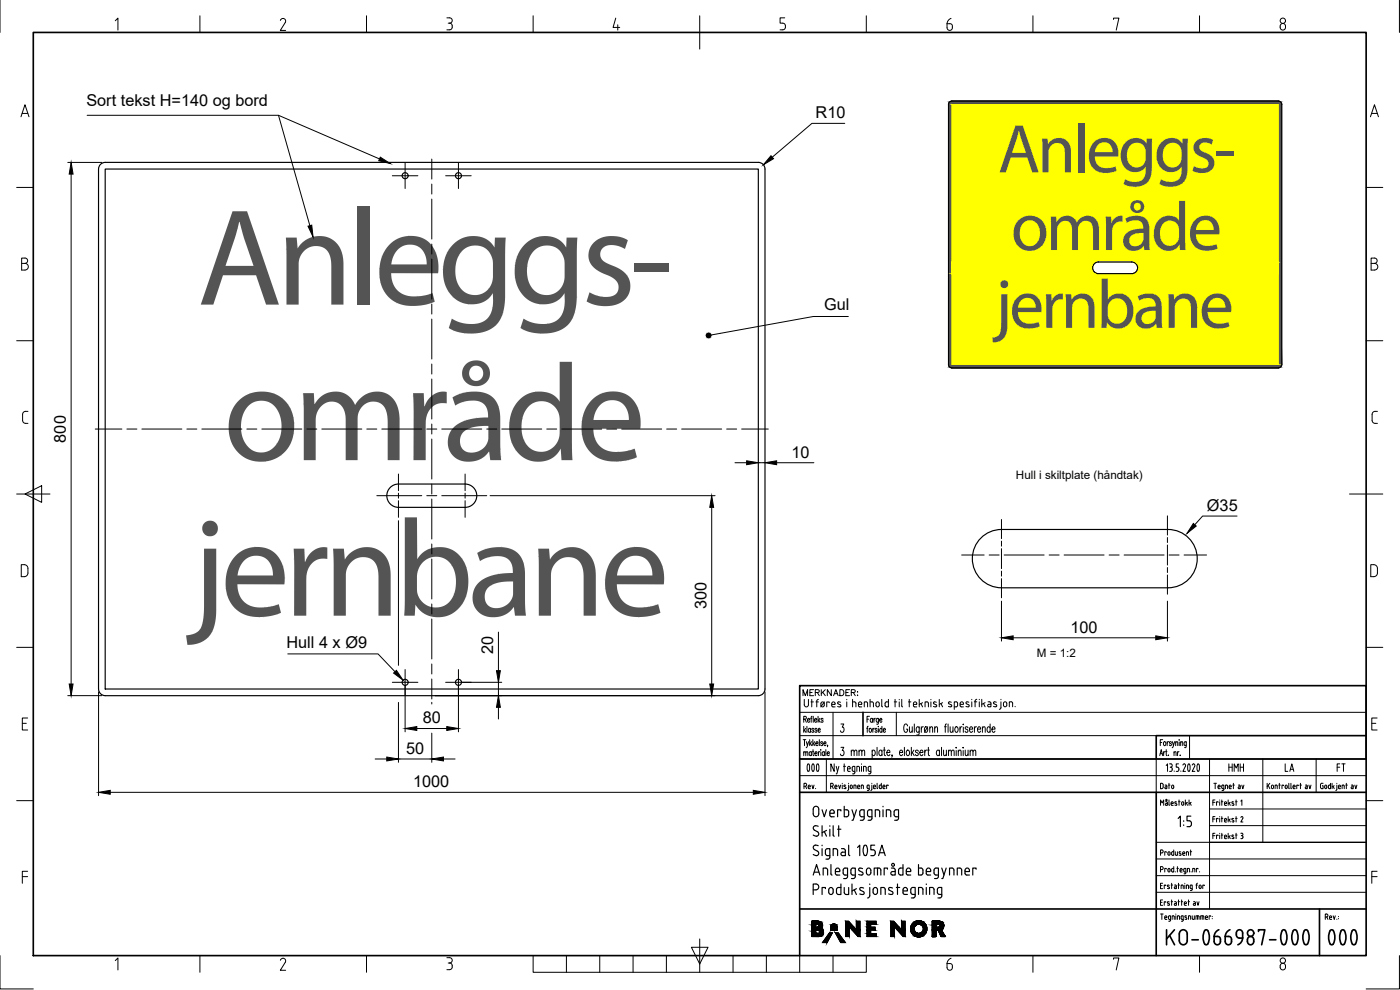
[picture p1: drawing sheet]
<svg xmlns="http://www.w3.org/2000/svg" width="420mm" height="297mm" viewBox="0 0 420 297" stroke-linecap="round" stroke-linejoin="round" font-family="sans-serif">
<defs><g id="words">
<g font-size="41.6">
<text x="59.2" y="91.4">Anleggs-</text>
<text x="67" y="138.1">område</text>
<text x="59.7" y="184.7">jernbane</text>
</g>
<g font-size="20.8" fill="#545454">
<text x="299.5" y="51.7">Anleggs-</text>
<text x="303.4" y="75">område</text>
<text x="299.7" y="98.4">jernbane</text>
</g>
<text font-size="12.8" x="391.2" y="286.5">000</text>
<text font-size="7.5" x="282.9" y="292.5">6</text>
<text font-size="7.1" x="282.9" y="10.2">6</text>
<text font-size="6.6" x="238.1" y="233.2">000</text>
<g font-size="5.7">
<text x="367.6" y="232.8">HMH</text>
<text x="384.5" y="232.8">LA</text>
<text x="400" y="232.8">FT</text>
</g>
<g font-size="4.9">
<text x="25.9" y="31.8">Sort tekst H=140 og bord</text>
<text x="244.8" y="35.5">R10</text>
<text x="247.3" y="93.2">Gul</text>
<text x="19.8" y="132.8" transform="rotate(-90 19.8 132.8)">800</text>
<text x="237.6" y="137.3">10</text>
<text x="362.2" y="153.2">Ø35</text>
<text x="212" y="182.8" transform="rotate(-90 212 182.8)">300</text>
<text x="321.2" y="189.8">100</text>
<text x="86" y="194.3">Hull 4 x Ø9</text>
<text x="148" y="196.4" transform="rotate(-90 148 196.4)">20</text>
<text x="239.9" y="209.9">MERKNADER:</text>
<text x="126.9" y="217">80</text>
<text x="121.9" y="226.2">50</text>
<text x="124" y="236.2">1000</text>
</g>
<text font-size="4.4" x="346.8" y="237.8">Dato</text>
<g font-size="3.5">
<text x="304.9" y="143.8">Hull i skiltplate (håndtak)</text>
<text x="311.1" y="197.2">M = 1:2</text>
</g>
</g></defs>
<!-- layer: Skilt -->
<path d="M285.7 31.4h98v78h-98zM383.7 30.3h-98a1 1 0 0 0-1 1v78.1M383.7 30.3a1 1 0 0 1 1 1v78.1M30.2 49.3l1.4-.6h196a1.99 1.99 0 0 1 2 2v156a2.01 2.01 0 0 1-2 2h-196a1.99 1.99 0 0 1-2-2v-156zM31.6 50.7h196v156h-196zM284.7 109.3a1 1 0 0 0 1 1l98 .1M384.7 109.3a1 1 0 0 1-1 1M294.4 161.4a8.7 8.7 0 0 1 6.2-2.5h50a8.8 8.8 0 0 1 8.7 8.7 8.8 8.8 0 0 1-8.7 8.8h-50a8.7 8.7 0 0 1-8.1-5.4 8.7 8.7 0 0 1 1.9-9.6z" fill="none" stroke="#000" stroke-width=".35"/>
<!-- layer: Skravur-Sort -->
<g fill="#545454" stroke="#545454" stroke-width=".3">
<path d="M285.7 30.3l98.1 .1zM285.5 30.4h98.3z"/>
<path d="M285.5 30.4h98.5zM285.3 30.4h98.7z"/>
<path d="M285.3 30.4l98.9 .1zM285.2 30.5h99z"/>
<path d="M285.2 30.5l99.1 .1zM285 30.6h99.3z"/>
<path d="M285 30.6l99.4 .1zM285 30.6l99.4 .1h-99.5z"/>
<path d="M284.9 30.7l99.6 .2zM284.9 30.7l99.6 .2h-99.7z"/>
<path d="M284.8 30.9l99.8 .1-.1-.1zM284.8 30.9l99.8 .1h-99.9z"/>
<path d="M284.7 31l99.9 .2v-.2zM284.7 31l99.9 .2h-99.9z"/>
<path d="M284.7 31.2l100 .2-.1-.2zM284.7 31.2l100 .2h-100z"/>
<path d="M383.7 31.4l1 78v-78zM383.7 31.4l1 78h-1z"/>
<path d="M284.7 31.4l1 78v-78zM284.7 31.4l1 78h-1z"/>
<path d="M284.7 109.4l99.9 .1 .1-.1zM284.7 109.4l99.9 .1h-99.9z"/>
<path d="M284.7 109.5l99.9 .2v-.2zM284.7 109.5l99.9 .2h-99.9z"/>
<path d="M284.7 109.7l99.8 .2 .1-.2zM284.7 109.7l99.8 .2h-99.7z"/>
<path d="M284.8 109.9h99.7zM284.8 109.9l99.6 .1z"/>
<path d="M284.9 110h99.5zM284.9 110l99.4 .1z"/>
<path d="M285 110.1h99.3zM285 110.1l99.2 .1z"/>
<path d="M285.2 110.2h99zM285.2 110.2l98.8 .1z"/>
<path d="M285.3 110.3h98.7zM285.3 110.3h98.5z"/>
<path d="M285.5 110.3h98.3zM285.5 110.3l98.2 .1z"/>
</g>
<!-- layer: Skravur-Gul -->
<g fill="#ff0" stroke="#ff0" stroke-width=".3">
<path d="M285.7 31.4l98 47.2v-47.2zM285.7 31.4l98 47.2h-98z"/>
<path d="M339.7 78.6h44zM339.7 78.6h44z"/>
<path d="M285.7 78.6h44zM285.7 78.6h43.7z"/>
<path d="M339.9 78.6l43.8 .1zM339.9 78.6l43.8 .1z"/>
<path d="M285.7 78.6h43.7zM285.7 78.6l43.4 .1z"/>
<path d="M340.2 78.7l43.5 .1zM340.2 78.7l43.5 .1z"/>
<path d="M285.7 78.7h43.4zM285.7 78.7l43.2 .1z"/>
<path d="M340.4 78.8l43.3 .1zM340.4 78.8l43.3 .1z"/>
<path d="M285.7 78.8h43.2zM285.7 78.8l43 .1z"/>
<path d="M340.6 78.9l43.1 .2v-.2zM340.6 78.9l43.1 .2h-42.9z"/>
<path d="M285.7 78.9l42.8 .2 .2-.2zM285.7 78.9l42.8 .2h-42.8z"/>
<path d="M340.8 79.1l42.9 .2v-.2zM340.8 79.1l42.9 .2h-42.7z"/>
<path d="M285.7 79.1l42.6 .2 .2-.2zM285.7 79.1l42.6 .2h-42.6z"/>
<path d="M341 79.3l42.7 .2v-.2zM341 79.3l42.7 .2h-42.5z"/>
<path d="M285.7 79.3l42.4 .2 .2-.2zM285.7 79.3l42.4 .2h-42.4z"/>
<path d="M341.2 79.5l42.5 .2v-.2zM341.2 79.5l42.5 .2h-42.4z"/>
<path d="M285.7 79.5l42.3 .2 .1-.2zM285.7 79.5l42.3 .2h-42.3z"/>
<path d="M341.3 79.7l42.4 .3v-.3zM341.3 79.7l42.4 .3h-42.3z"/>
<path d="M285.7 79.7l42.2 .3 .1-.3zM285.7 79.7l42.2 .3h-42.2z"/>
<path d="M341.4 80l42.3 .2v-.2zM341.4 80l42.3 .2h-42.3z"/>
<path d="M285.7 80l42.2 .2v-.2zM285.7 80l42.2 .2h-42.2z"/>
<path d="M341.4 80.2l42.3 .3v-.3zM341.4 80.2l42.3 .3h-42.3z"/>
<path d="M285.7 80.2l42.2 .3v-.3zM285.7 80.2l42.2 .3h-42.2z"/>
<path d="M341.4 80.5l42.3 .2v-.2zM341.4 80.5l42.3 .2h-42.3z"/>
<path d="M285.7 80.5l42.2 .2v-.2zM285.7 80.5l42.2 .2h-42.2z"/>
<path d="M341.4 80.7l42.3 .3v-.3zM341.4 80.7l42.3 .3h-42.4z"/>
<path d="M285.7 80.7l42.3 .3-.1-.3zM285.7 80.7l42.3 .3h-42.3z"/>
<path d="M341.3 81l42.4 .2v-.2zM341.3 81l42.4 .2h-42.5z"/>
<path d="M285.7 81l42.4 .2-.1-.2zM285.7 81l42.4 .2h-42.4z"/>
<path d="M341.2 81.2l42.5 .2v-.2zM341.2 81.2l42.5 .2h-42.7z"/>
<path d="M285.7 81.2l42.6 .2-.2-.2zM285.7 81.2l42.6 .2h-42.6z"/>
<path d="M341 81.4l42.7 .2v-.2zM341 81.4l42.7 .2h-42.9z"/>
<path d="M285.7 81.4l42.8 .2-.2-.2zM285.7 81.4l42.8 .2h-42.8z"/>
<path d="M340.8 81.6l42.9 .2v-.2zM340.6 81.8l.2-.2 42.9 .2z"/>
<path d="M285.7 81.6l43 .2-.2-.2zM285.7 81.6l43 .2h-43z"/>
<path d="M340.6 81.8l43.1 .1zM340.4 81.9h43.3z"/>
<path d="M285.7 81.8l43.2 .1zM285.7 81.8l43.2 .1z"/>
<path d="M340.4 81.9l43.3 .1zM340.2 82h43.5z"/>
<path d="M285.7 81.9l43.4 .1zM285.7 81.9l43.4 .1z"/>
<path d="M340.2 82l43.5 .1zM339.9 82.1h43.8z"/>
<path d="M285.7 82l43.7 .1zM285.7 82l43.7 .1z"/>
<path d="M339.9 82.1h43.8zM339.7 82.1h44z"/>
<path d="M285.7 82.1h44zM285.7 82.1h44z"/>
<path d="M285.7 82.1l98 27.3v-27.3zM285.7 82.1l98 27.3h-98z"/>
</g>
<!-- layer: AM_BOR -->
<g fill="none" stroke="#000" stroke-width=".3">
<path d="M0 .1v9.6M34.6 6.2l.8-.8v3.6M60 4.7v5M84.1 6.1a.81 .81 0 0 1 1.1-.5 .81 .81 0 0 1 .4 1.2l-1.5 2.3h1.6M110 4.7v5M134.1 5.4h.8a.8 .8 0 0 1 .8 .8 .8 .8 0 0 1-.8 .7M134.5 6.9h.4M134.9 6.9a1.02 1.02 0 0 1 .8 1 1.02 1.02 0 0 1-.8 1h-.8M160 4.7v5M184.8 5.4l-.8 2.8h2M185.4 7.4v1.6M210 4.7v10"/>
<path d="M235.5 5.4h-1.4v1.5h.8a1.02 1.02 0 0 1 .8 1 1.02 1.02 0 0 1-.8 1h-.8M260 4.7v5M310 4.7v5M334.2 5.8v-.4h1.6l-.8 3.6M360 4.7v5M384.4 7.3a.9 .9 0 0 1 1.4 .7 .9 .9 0 0 1-1.4 .8l-.2-.6zM420 .1v9.6M6.3 35l1.2-3.6 1.2 3.6M6.6 34h1.7M411.3 35l1.2-3.6 1.2 3.6M411.6 34h1.7M5 56.2h5"/>
<path d="M410 56.2h5M6.5 77.4h1a.79 .79 0 0 1 .8 .8 .79 .79 0 0 1-.8 .8 1 1 0 0 1 1 1 1 1 0 0 1-1 1h-1zM6.5 79h1M411.5 77.4h1a.79 .79 0 0 1 .8 .8 .79 .79 0 0 1-.8 .8 1 1 0 0 1 1 1 1 1 0 0 1-1 1h-1zM411.5 79h1M5 102.2h5M410 102.2h5M8.4 123.4a1.22 1.22 0 0 0-1.5 .6l-.1 2.1a.9 .9 0 0 0 .9 .9h.7M413.4 123.4a1.22 1.22 0 0 0-1.5 .6l-.1 2.1a.9 .9 0 0 0 .9 .9h.7M5 148.2h10M7.5 148.2l5-2.5v5zM405 148.2h10"/>
<path d="M6.4 169.4a1.67 1.67 0 0 1 1.8 .5l.2 .6-.2 2.1a1.67 1.67 0 0 1-1.8 .4zM411.4 169.4a1.67 1.67 0 0 1 1.8 .5l.2 .6-.2 2.1a1.67 1.67 0 0 1-1.8 .4zM5 194.2h5M410 194.2h5M6.7 217h1.2M8.3 215.4h-1.6v3.6h1.6M411.7 217h1.2M413.3 215.4h-1.6v3.6h1.6M5 240.2h5M410 240.2h5M6.7 263h1.6M8.3 261.4h-1.6v3.6"/>
<path d="M411.7 263h1.6M413.3 261.4h-1.6v3.6M0 286.7v10h10M34.6 288.2l.8-.8v3.6M60 286.7v5M84.1 288.1a.81 .81 0 0 1 1.1-.5 .81 .81 0 0 1 .4 1.1l-1.5 2.4h1.6M110 286.7v5M134.1 287.3h.8a.8 .8 0 0 1 .8 .8 .8 .8 0 0 1-.8 .8M134.5 288.9h.4M134.9 288.9a1.02 1.02 0 0 1 .8 1 1.02 1.02 0 0 1-.8 1h-.8M160 286.7v5h100v-5M170 286.7v5"/>
<path d="M180 286.7v5M190 286.7v5M200 286.7v5M207.5 284.2h5l-2.5 5zM210 281.7v10M220 286.7v5M230 286.7v5M240 286.7v5M250 286.7v5M310 286.7v5M334.2 287.8v-.4h1.6l-.8 3.6M360 286.7v5"/>
<path d="M384.4 289.3a.9 .9 0 0 1 1.4 .7 .9 .9 0 0 1-1.4 .8l-.2-.6zM420 286.7v10h-10"/>
<circle cx="385" cy="6.2" r=".8"/>
<circle cx="385" cy="288.2" r=".8"/>
</g>
<!-- layer: Skravur-Gul -->
<path d="M10 9.7h400v277h-400z" fill="none" stroke="#000" stroke-width=".5"/>
<!-- layer: TITTELFELT -->
<g fill="none" stroke="#000" stroke-width=".3">
<path d="M240 227.7h170M240 232.7h170M241.3 235.9l.7-.2-.1-.6-.6-.1v1.6M241.8 235.9l.3 .7M242.6 236.1h.6l-.2-.5-.4 .1v.7l.2 .2h.4M243.7 235.6l.3 1 .3-1M244.8 236.5v.1M248 227.7v10M249.3 235.9l.7-.2-.1-.6-.6-.1v1.6M249.8 235.9l.3 .7M250.6 236.1h.6l-.2-.5-.4 .1v.7l.2 .2h.4M251.7 235.6l.3 1 .3-1"/>
<path d="M252.8 235v.1M252.8 235.6v1M253.8 236.2v.4l-.5-.1M253.8 235.6l-.5 .1 .5 .5M254.7 235.5v1.3l-.3 .4M254.7 235v.1M255.3 235.6h.3l.2 .3-.1 .5-.2 .2-.3-.3zM256.3 236.6v-1.1l.6 .2v.9M257.4 235.9l.2 .7M257.4 235.9l.3-.4 .3 .6h-.6M257.6 236.6h.4M258.5 236.6v-1.1l.6 .2v.9"/>
<path d="M260.9 236.6l-.6-.1 .1-.9 .5-.1v1.3l-.2 .3-.4 .1M261.7 235.5v1.3l-.4 .4M261.7 235v.1M262.1 236.1h.7l-.2-.5-.4 .1-.1 .7 .3 .2h.4M263.2 235v1.4M263.2 236.4l.2 .2M264.5 235v1.6h-.5l-.1-.9 .6-.2M265 236.1h.6l-.1-.5-.5 .1v.7l.2 .2h.4M266.6 235.7v-.2h-.5v1.1M347 227.7v10M349.9 239.9h.3v.3h-.3zM363 227.7v45"/>
<path d="M364.3 235h.8M364.7 235v1.6M365.6 236.1h.6l-.2-.5-.4 .1v.7l.2 .2h.4M366.9 235.6h.4v1.3l-.1 .2-.5 .1M367 235.5l-.3 .2v.8l.6 .1M368.1 235.6h-.3v1M368.1 235.5l.3 .2v.9M368.9 236.1h.6l-.1-.5-.5 .1v.7l.6 .2M370 235.6h.5M370.2 235v1.6M371.7 235.6h.2M371.9 235.5l.3 .2v.9h-.5v-.4l.5-.1"/>
<path d="M372.7 235.6l.3 1 .3-1M379 227.7v25M380.3 235v1.6M380.6 235.6l.5 1M381.1 235l-.8 1M381.7 235.6h.3l.2 .3v.6l-.3 .1-.3-.3zM383 235.6h-.3v1M383 235.5l.3 .2v.9M383.8 235.6h.5M383.9 235v1.6M385.2 235.7v-.1h-.5v1M385.9 235.6h.3l.1 .3v.6l-.3 .1-.3-.3z"/>
<path d="M386.8 235l.2 1.6M387.4 235l.2 1.6M388.1 236.1h.6l-.2-.5-.4 .1v.7l.6 .2M389.6 235.7v-.1h-.4v1M390.1 235.6h.5M390.3 235v1.6M391.8 235.6h.3M392.1 235.5l.2 .2v.9h-.5v-.4l.5-.1M392.8 235.6l.3 1 .3-1M395 227.7v10M397.1 235l-.6 .1-.2 .4v.9l.8 .2v-.9h-.3M397.7 235.6h.3l.2 .3-.1 .6-.2 .1-.3-.3z"/>
<path d="M398.9 235.6h.4M399.3 235v1.6l-.6-.1v-.8l.2-.2M399.8 235v1.6M400.1 235.9l.3 .7M400.4 235.7l-.6 .4M401.2 235.6v1.2l-.3 .4M401.2 235v.1M401.7 236.1h.6l-.1-.5-.5 .1v.7l.2 .2h.4M403.1 235.6h-.3v1M403.1 235.5l.3 .2v.9M403.9 235.6h.5M404.1 235v1.6"/>
<path d="M405.6 235.6h.2M405.7 236.1h.4M405.7 236.1l-.2 .3 .2 .2M405.8 235.5l.3 .2v.9h-.4M406.6 235.6l.3 1 .3-1M347 252.7h63h-47M347 257.7h63M348.3 241.6v-1.6l.5 .9 .4-.9v1.6M348.3 255.9h.4M348.7 255h-.4v1.6M348.7 255l.4 .5-.4 .4M349.8 240.6h.4l.2 .3v.7h-.6v-.4l.6-.1"/>
<path d="M350 255.7v-.1h-.4v1M350.7 255.6h.3l.1 .3v.6l-.3 .1-.3-.3zM350.8 240l.2 1.6M351.5 240.9l.2 .7M351.5 240.9l.3-.4 .3 .6h-.6M351.7 241.6h.4M352.3 255v1.6h-.5l-.1-.9 .6-.1M352.6 241.5l.4 .1M352.7 255.6l.1 .9 .2 .1h.4v-1M353.1 240.6l-.5 .1 .6 .6-.2 .3M353.7 240.6h.5M353.8 240v1.6"/>
<path d="M353.9 256l.6 .5-.2 .1-.5-.1M354.4 255.6h-.5v.4M354.8 240.6h.3l.2 .3-.1 .6-.3 .1-.3-.3zM354.9 256.1h.7l-.2-.5-.4 .1v.7l.6 .2M355.7 240v1.6M356.1 256.6v-1l.6 .1v.9M356.1 240.9l.3 .7M356.4 240.7l-.7 .4M356.8 240v1.6M357.2 255.6h.4M357.2 240.9l.3 .7M357.3 255v1.6"/>
<path d="M357.5 240.7l-.7 .4M363 242.7h47M363 247.7h47M364 240.7h.6M364 245.7h.6M364 250.7h.6M364.6 240h-.6v1.6M364.6 245h-.6v1.6M364.6 250h-.6v1.6M365.6 240.7v-.1h-.5v1M365.6 245.7v-.1h-.5v1M365.6 250.7v-.1h-.5v1"/>
<path d="M366 240v.1M366 240.6v1M366 245v.1M366 245.6v1M366 250v.1M366 250.6v1M366.5 240.6h.5M366.5 245.6h.5M366.5 250.6h.5M366.7 240v1.6M366.7 245v1.6M366.7 250v1.6"/>
<path d="M367.5 241.1h.6l-.1-.5-.5 .1v.7l.2 .2h.4M367.5 246.1h.6l-.1-.5-.5 .1v.7l.2 .2h.4M367.5 251.1h.6l-.1-.5-.5 .1v.7l.6 .2M368.6 240v1.6M368.6 245v1.6M368.6 250v1.6M368.9 240.9l.3 .7M368.9 245.9l.3 .7M368.9 250.9l.3 .7M369.2 240.7l-.6 .4M369.2 245.7l-.6 .4M369.2 250.7l-.6 .4"/>
<path d="M369.7 241.5l.4 .1M369.9 250.6l-.2 .3 .6 .5-.2 .2-.4-.1M369.9 250.5l.4 .1M370.2 246.2l.1 .4-.6-.1M370.3 240.6l-.6 .1 .6 .6-.2 .3M370.3 245.6l-.6 .1 .5 .5M370.8 240.6h.5M370.8 245.6h.5M370.8 250.5h.5M371 240v1.6M371 245v1.6M371 250v1.6"/>
<path d="M372.4 240.4l.3-.4v1.6M372.4 251.6h.3M372.4 250h.3M372.4 245.3l.3-.3 .3 .4-.6 1.2h.6M372.5 250.7h.2M372.7 250l.3 .2v.3l-.3 .2 .3 .4M373 251.1l-.3 .5M243.7 276.4h.1M243.8 276.4l-.1 .2M244 276.4l-.3 .3M244.1 276.4l-.4 .4M244.3 276.4l-.6 .6"/>
<path d="M244.4 276.4l-.7 .7M244.5 276.4l-.8 .9M244.7 276.4l-1 1M244.8 278.1l-1.1 1.1M244.8 279.3l-1.1 1.1M244.8 279.4l-1.1 1.1M244.8 279.5l-1.1 1.2M244.8 279.7l-1.1 1.1M244.8 279.8l-1.1 1.2M244.8 280l-1 1M244.8 278l-1.1 1.1M244.8 277.9l-1.1 1.1"/>
<path d="M244.8 277.7l-1.1 1.1M244.8 277.6l-1.1 1.1M244.8 277.4l-1.1 1.1M244.8 278.2l-1.1 1.2M244.8 276.4l-1.1 1.2M245 278.2l-1.3 1.3M245 276.4l-1.3 1.3M245.1 278.2l-1.4 1.5M245.1 276.4l-1.4 1.4M245.2 278.2l-1.5 1.6M245.2 276.4l-1.5 1.6M245.4 276.4l-1.7 1.7"/>
<path d="M245.4 278.2l-1.7 1.8M245.5 276.4l-1.8 1.9M245.6 276.4l-1.9 2M245.8 276.4l-.8 .9M245.9 276.5l-.8 .8M246 276.5l-.8 .8M246.1 276.5l-.7 .8M246.2 276.6l-.7 .7M246.3 276.6l-.7 .8M246.4 276.7l-.8 .7M246.5 276.7l-.8 .8M246.5 278.6l-.7 .6"/>
<path d="M246.5 276.8l-.8 .8M246.6 278.6l-.7 .7M246.6 276.9l-.8 .8M246.6 278.3l-.2 .2M246.7 277l-1 .9M246.7 278.7l-.8 .7M246.7 277.1l-3 3M246.7 278.7l-.7 .8M246.7 278.2l-1 1M246.8 277.2l-3.1 3M246.8 277.3l-1.8 1.8M246.8 277.4l-1.7 1.7"/>
<path d="M246.8 278l-1.2 1.1M246.8 278.8l-.8 .8M246.8 277.5l-1.6 1.6M246.8 277.6l-1.4 1.5M246.8 277.8l-1.3 1.3M246.9 278.9l-1 .9M246.9 279l-2 2M247 279.1l-2 1.9M247 279.2l-1.8 1.8M247.1 279.3l-1.8 1.7M247.1 279.4l-1.6 1.6M247.1 279.5l-1.5 1.5"/>
<path d="M247.1 279.9l-1.1 1.1M247.1 279.6l-1.4 1.4M247.1 279.8l-1.2 1.2M248.9 279.9l.6 .6M249 279.9l.5 .5M249.1 279.9l.5 .4M249.2 279.9l.4 .4M249.4 279.9l.3 .3M249.5 279.9l.2 .2M249.7 279.9l.1 .1M249.8 277.4l-.3 .3M249.8 279.9h.1"/>
<path d="M249.9 277.3l-.5 .5M250.1 277.3l-.8 .7M250.3 277.2l-1 1M250.4 277.3l-1.1 1M250.5 277.3l-1.2 1.2M250.6 277.3l-1.3 1.3M250.7 277.4l-1.4 1.4M250.7 279.9h.1M250.8 277.4l-1.5 1.5M250.9 279.9l-.1 .1M250.9 277.5l-1.6 1.5M251 277.6l-1.6 1.5"/>
<path d="M251 279.9l-.2 .2M251 277.6l-1.4 1.5M251.1 277.7l-1.4 1.4M251.1 277.8l-1.3 1.3M251.1 279.9l-.3 .3M251.2 277.9l-1.2 1.2M251.2 278l-1.1 1.1M251.2 278.2l-.9 .9M251.2 278.3l-.8 .8M251.2 278.4l-.7 .7M251.2 278.6l-.5 .5M251.2 278.7l-.4 .4"/>
<path d="M251.2 278.9l-.2 .2M251.2 279l-.1 .1M251.3 279.9l-.4 .4M251.4 279.9l-.4 .4M251.6 279.9l-.6 .5M251.6 279.9l-.6 .6M253.9 276.4l-.1 .1M254 276.4l-.2 .2M254.1 276.4l-.3 .4M254.3 276.4l-.5 .5M254.4 276.4l-.6 .6M254.6 276.4l-.8 .8"/>
<path d="M254.7 276.4l-.9 .9M254.8 276.5l-1 1M254.8 276.6l-1 1M254.9 276.6l-1.1 1.1M254.9 279.5l-1.1 1.1M254.9 279.6l-1.1 1.1M254.9 279.7l-1.1 1.2M254.9 279.9l-1.1 1.1M254.9 279.3l-1.1 1.1M254.9 279.2l-1.1 1.1M254.9 279l-1.1 1.2M254.9 278.9l-1.1 1.1"/>
<path d="M254.9 278.8l-1.1 1.1M254.9 278.6l-1.1 1.1M254.9 278.5l-1.1 1.1M254.9 278.3l-1.1 1.1M254.9 278.2l-1.1 1.1M255 276.7l-1.2 1.2M255 276.8l-1.2 1.2M255.1 276.9l-1.3 1.3M255.2 276.9l-1.4 1.4M255.2 277l-1.4 1.5M255.3 277.1l-1.5 1.5M255.4 277.2l-1.6 1.5"/>
<path d="M255.4 277.2l-1.6 1.7M255.5 277.3l-1.7 1.7M255.6 277.4l-1.8 1.8M255.6 277.5l-.6 .6M255.7 277.5l-.7 .7M255.8 277.6l-.7 .7M255.8 277.7l-.6 .7M255.9 277.8l-.7 .6M256 277.8l-.7 .7M256 277.9l-.6 .7M256.1 278l-.7 .7M256.2 278.1l-.7 .6"/>
<path d="M256.2 278.1l-.6 .7M256.3 278.2l-.7 .7M256.4 278.3l-.7 .7M256.4 278.4l-.7 .6M256.5 278.4l-.7 .7M256.6 278.5l-.7 .7M256.6 278.6l-.7 .7M256.7 278.7l-.7 .6M256.8 278.7l-.7 .7M256.8 278.8l-.7 .7M256.9 278.9l-.7 .7M257.1 276.4l-.1 .1"/>
<path d="M257.3 276.4l-.3 .3M257.4 276.4l-.4 .4M257.5 276.4l-.5 .6M257.7 276.4l-.7 .7M257.8 276.4l-.8 .8M258 276.4l-1 1M258.1 276.4l-1.1 1.1M258.1 276.5l-1.1 1.2M258.1 276.7l-1.1 1.1M258.1 276.8l-1.1 1.1M258.1 277l-1.1 1.1M258.1 277.1l-1.1 1.1"/>
<path d="M258.1 277.2l-1.1 1.2M258.1 277.4l-1.1 1.1M258.1 277.5l-1.1 1.1M258.1 277.7l-1.1 1.1M258.1 277.8l-1.8 1.8M258.1 278l-1.8 1.7M258.1 278.1l-1.7 1.7M258.1 278.2l-1.6 1.7M258.1 278.4l-1.5 1.5M258.1 278.5l-1.5 1.5M258.1 278.7l-1.4 1.4M258.1 278.8l-1.3 1.4"/>
<path d="M258.1 278.9l-1.3 1.3M258.1 279.1l-1.2 1.2M258.1 279.2l-1.1 1.2M258.1 279.4l-1.1 1.1M258.1 279.5l-1 1M258.1 279.7l-1 .9M258.1 279.8l-.9 .9M258.1 279.9l-.8 .9M260.3 276.4l-.1 .1M260.4 276.4l-.2 .2M260.6 276.4l-.4 .4M260.7 276.4l-.5 .5"/>
<path d="M260.8 276.4l-.6 .6M261 276.4l-.8 .8M261.1 276.4l-.9 .9M261.3 276.4l-1.1 1.1M261.3 277.6l-1.1 1.1M261.3 279.2l-1.1 1.1M261.3 279.3l-1.1 1.1M261.3 279.5l-1.1 1.1M261.3 279.6l-1.1 1.1M261.3 279.7l-1.1 1.2M261.3 279.9l-1.1 1.1M261.3 278l-1.1 1.2"/>
<path d="M261.3 277.9l-1.1 1.1M261.3 277.8l-1.1 1.1M261.3 277.5l-1.1 1.1M261.3 278.2l-1.1 1.1M261.4 276.4l-1.2 1.2M261.5 278.2l-1.3 1.2M261.5 276.4l-1.3 1.3M261.6 278.2l-1.4 1.4M261.7 276.4l-1.5 1.5M261.8 278.2l-1.6 1.5M261.8 276.4l-1.6 1.6M261.9 278.2l-1.7 1.7"/>
<path d="M262 276.4l-1.8 1.8M262 278.2l-1.8 1.8M262.1 276.4l-1.9 1.9M262.2 278.2l-2 1.9M262.3 276.4l-2.1 2.1M262.3 278.2l-.9 .9M262.4 276.4l-.9 .9M262.5 278.2l-.9 .9M262.5 276.4l-.9 .9M262.6 278.2l-.9 .9M262.6 278.3l-.8 .8M262.6 278.4l-.6 .7"/>
<path d="M262.6 278.5l-.5 .6M262.6 278.7l-.3 .4M262.6 278.8l-.2 .3M262.6 279l-.1 .1M262.7 276.4l-.9 .9M262.8 276.4l-.9 .9M263 277.2l-.1 .1M263 277.1l-.2 .2M263 277l-.4 .3M263 276.8l-.5 .5M263 276.7l-.7 .6M263 276.5l-.8 .8"/>
<path d="M263 276.4l-.9 .9M267.4 276.4l-.1 .1M267.5 276.4l-.2 .2M267.7 276.4l-.4 .4M267.8 276.4l-.5 .5M268 276.4l-.7 .6M268.1 276.4l-.8 .8M268.2 276.4l-.9 .9M268.3 276.5l-1 1M268.4 276.6l-1.1 1M268.4 276.6l-1.1 1.1M268.5 279.5l-1.2 1.1"/>
<path d="M268.5 279.6l-1.2 1.1M268.5 279.7l-1.2 1.2M268.5 279.9l-1.2 1.1M268.5 279.3l-1.2 1.1M268.5 279.2l-1.2 1.1M268.5 279l-1.2 1.1M268.5 278.9l-1.2 1.1M268.5 278.8l-1.2 1.1M268.5 278.6l-1.2 1.1M268.5 278.5l-1.2 1.1M268.5 278.3l-1.2 1.1M268.5 278.2l-1.2 1.1"/>
<path d="M268.5 276.7l-1.2 1.2M268.6 276.8l-1.3 1.2M268.6 276.9l-1.3 1.3M268.7 276.9l-1.4 1.4M268.8 277l-1.5 1.5M268.8 277.1l-1.5 1.5M268.9 277.2l-1.6 1.5M269 277.2l-1.7 1.7M269 277.3l-1.7 1.7M269.1 277.4l-1.8 1.8M269.2 277.5l-.7 .6M269.2 277.5l-.6 .7"/>
<path d="M269.3 277.6l-.7 .7M269.4 277.7l-.7 .7M269.4 277.8l-.6 .6M269.5 277.8l-.7 .7M269.6 277.9l-.7 .7M269.6 278l-.6 .7M269.7 278.1l-.7 .6M269.8 278.1l-.7 .7M269.8 278.2l-.6 .7M269.9 278.3l-.7 .7M270 278.4l-.7 .6M270 278.4l-.6 .7"/>
<path d="M270.1 278.5l-.7 .7M270.2 278.6l-.7 .7M270.2 278.7l-.6 .6M270.3 278.7l-.7 .7M270.4 278.8l-.7 .7M270.4 278.9l-.6 .7M270.5 279l-.7 .6M270.7 276.4l-.2 .1M270.8 276.4l-.3 .3M270.9 276.4l-.4 .4M271.1 276.4l-.6 .6M271.2 276.4l-.7 .7"/>
<path d="M271.4 276.4l-.9 .8M271.5 276.4l-1 1M271.7 276.4l-1.2 1.1M271.7 276.5l-1.2 1.2M271.7 276.7l-1.2 1.1M271.7 276.8l-1.2 1.1M271.7 277l-1.2 1.1M271.7 277.1l-1.2 1.1M271.7 277.2l-1.2 1.2M271.7 277.4l-1.2 1.1M271.7 277.5l-1.2 1.1M271.7 277.7l-1.2 1.1"/>
<path d="M271.7 277.8l-1.2 1.1M271.7 278l-1.8 1.7M271.7 278.1l-1.7 1.7M271.7 278.2l-1.7 1.7M271.7 278.4l-1.6 1.5M271.7 278.5l-1.5 1.5M271.7 278.7l-1.5 1.4M271.7 278.8l-1.4 1.4M271.7 278.9l-1.3 1.3M271.7 279.1l-1.3 1.2M271.7 279.2l-1.2 1.2M271.7 279.4l-1.1 1.1"/>
<path d="M271.7 279.5l-1.1 1M271.7 279.7l-1 .9M271.7 279.8l-.9 .9M271.7 279.9l-.9 .9M274.3 276.7l-.5 .5M274.3 278.7l-.8 .9M274.4 278.8l-.9 .9M274.4 278.6l-1 .9M274.4 279l-.9 .8M274.4 278.4l-1 1M274.4 279.1l-.8 .8M274.4 279.2l-.7 .8"/>
<path d="M274.4 278.2l-1 1.1M274.5 276.6l-.9 .8M274.5 279.3l-.8 .8M274.5 279.4l-.7 .7M274.6 279.5l-.8 .7M274.6 277.9l-1.3 1.3M274.6 279.5l-.7 .8M274.7 279.6l-.7 .8M274.8 276.4l-1.3 1.3M274.8 279.7l-.8 .7M274.8 279.8l-.7 .7M274.9 279.8l-.7 .8"/>
<path d="M275 276.4l-1.6 1.6M275 279.9l-.7 .7M275.1 279.9l-.8 .8M275.2 276.3l-1.9 1.8M275.2 280l-.8 .8M275.4 276.3l-2.1 2M275.5 276.3l-2.2 2.2M275.7 276.3l-2.4 2.3M275.8 276.3l-2.5 2.5M275.9 276.3l-2.6 2.6M276.1 276.3l-2.8 2.7M276.2 280l-1.1 1"/>
<path d="M276.2 276.3l-1.3 1.3M276.3 276.3l-1.1 1.1M276.4 276.3l-1 1M276.4 279.9l-1.2 1.2M276.5 276.4l-.9 .9M276.6 276.4l-.9 .9M276.7 276.5l-.8 .8M276.8 276.5l-.8 .8M276.9 276.6l-.8 .8M277 276.6l-.8 .8M277.1 276.7l-.8 .7M277.2 276.7l-.8 .8"/>
<path d="M277.3 276.8l-.8 .7M277.3 276.9l-.7 .7M277.4 276.9l-.7 .8M277.5 277l-.8 .7M277.5 277.1l-.7 .7M277.6 277.1l-.7 .8M277.7 277.2l-.8 .8M277.7 277.3l-.7 .8M277.8 277.4l-.8 .8M277.8 277.5l-.8 .8M277.9 279.9l-1 .9M277.9 277.6l-.8 .8"/>
<path d="M277.9 277.7l-.8 .8M278 277.8l-.9 .8M278 279.6l-1.4 1.4M278 277.9l-.9 .9M278.1 278l-1 .9M278.1 279.4l-1.7 1.6M278.1 278.1l-1.1 1M278.1 278.2l-1.6 1.7M278.1 279.2l-1.9 1.9M278.1 279l-2 2.1M278.1 278.3l-2.8 2.8M278.2 278.4l-2.7 2.7"/>
<path d="M278.2 278.7l-2.5 2.4M278.2 278.6l-2.6 2.5M278.2 278.9l-2.3 2.2M279.9 276.4l-.1 .1M280 276.4l-.2 .2M280.2 276.4l-.4 .4M280.3 276.4l-.5 .5M280.4 276.4l-.6 .6M280.6 276.4l-.8 .8M280.7 276.4l-.9 .9M280.9 276.4l-1.1 1.1M280.9 279.2l-1.1 1.1"/>
<path d="M280.9 279.3l-1.1 1.1M280.9 279.5l-1.1 1.1M280.9 279.6l-1.1 1.1M280.9 279.7l-1.1 1.2M280.9 279.9l-1.1 1.1M280.9 278.2l-1.1 1.1M280.9 278l-1.1 1.2M280.9 277.9l-1.1 1.1M280.9 277.8l-1.1 1.1M280.9 277.6l-1.1 1.1M280.9 277.5l-1.1 1.1M281 276.4l-1.2 1.2"/>
<path d="M281 278.2l-1.2 1.2M281.1 276.4l-1.3 1.3M281.2 278.2l-1.4 1.4M281.3 276.4l-1.5 1.5M281.3 278.2l-1.5 1.5M281.4 276.4l-1.6 1.6M281.5 278.2l-1.7 1.7M281.6 276.4l-1.8 1.8M281.6 278.2l-1.8 1.8M281.7 276.4l-1.9 1.9M281.7 278.2l-1.9 1.9M281.9 276.4l-2.1 2.1"/>
<path d="M282 276.4l-.9 .9M282.1 276.4l-.8 .9M282.2 276.4l-.8 .9M282.4 276.5l-.9 .8M282.5 276.5l-.8 .8M282.5 279l-.7 .7M282.6 276.5l-.8 .8M282.6 279.1l-.7 .7M282.6 279.2l-.7 .7M282.6 276.6l-.7 .7M282.7 279.3l-.7 .7M282.7 279.3l-.7 .8"/>
<path d="M282.7 276.7l-.7 .7M282.8 279.4l-.7 .8M282.8 276.7l-.8 .8M282.8 279.5l-.7 .8M282.9 279.6l-.8 .8M282.9 276.8l-.8 .8M282.9 279.7l-.7 .8M283 278.6l-.2 .2M283 276.9l-.9 .8M283 279.8l-.8 .8M283 276.9l-.9 .9M283 279.9l-.7 .7"/>
<path d="M283.1 277l-2.1 2.1M283.1 278.4l-.5 .5M283.1 280l-.8 .7M283.1 277.1l-2 2M283.2 277.2l-1.9 1.9M283.2 278.2l-1.4 1.4M283.2 277.3l-1.8 1.8M283.2 278l-1.5 1.5M283.2 277.4l-1.7 1.7M283.2 277.9l-1.5 1.5M283.2 277.6l-1.6 1.6M283.2 277.7l-1.6 1.6"/>
<path d="M347 267.7h63M347 262.7h63M348.3 274.2h.8M348.3 270.7h.5M348.3 265.7h.5M348.3 260.9h.4M348.7 260h-.4v1.6M348.7 274.2v1.7M348.7 260l.4 .5-.4 .4M348.9 270h-.6v1.6h.6M348.9 265h-.6v1.6h.6M349.6 275.3h.6l-.2-.5-.4 .2v.6l.6 .3"/>
<path d="M349.9 270.7v-.1h-.5v1M349.9 265.7v-.1h-.5v1M350 260.7v-.1h-.4v1M350.4 271.5l.4 .1M350.4 266.5l.4 .1M350.7 275.5l.2 .4M350.7 260.6h.3l.1 .3v.6l-.3 .1-.3-.3zM350.9 270.6l-.5 .1 .6 .6-.2 .3M350.9 265.6l-.5 .1 .6 .6-.2 .3M350.9 274.8h.4v1.3l-.1 .2-.5 .1M350.9 275.9h.4M350.9 274.8l-.2 .1v.6"/>
<path d="M351.5 270.5h.4M351.5 265.6h.4M351.6 265v1.6M351.6 270v1.6M351.8 275.9v-1.1l.6 .1v1M352.3 260v1.6h-.5l-.1-.9 .6-.1M352.5 270.5l.4 .1 .2 .3-.1 .7-.5-.1v-.3l.5-.1M352.5 265.6l.5 .1v.9l-.5-.1 .2-.4M352.6 266.1h.4M352.7 261.5v.1M352.9 274.2v.1M352.9 274.8v1.1"/>
<path d="M353.2 260.6h.5M353.4 260v1.6M353.5 270.5h.5M353.5 265.6h.5M353.7 265v1.6M353.7 270v1.6M353.7 274.8h-.3v1.1M353.7 274.8l.3 .1v1M354.2 261.1h.6l-.1-.4-.4-.1-.1 .8M354.2 261.4l.2 .2M354.4 261.6h.4M354.5 275.5l.1 .3 .5 .1"/>
<path d="M354.5 275.5v-.6l.6-.1v1.4l-.5 .2M354.5 266.6v-1l.6 .1v.9M354.5 270.5h.4M354.6 270v1.6M355.4 271.1h.7l-.2-.5-.4 .1-.1 .7 .3 .2h.4M355.6 265v.1M355.6 265.6v1M355.7 275.2l.5 .5-.2 .2-.4-.1M355.9 261.6l-.6-.1 .1-.9h.5v1.3M355.9 261.9l-.1 .2-.5 .1M356.1 266.6v-1l.6 .1v.9M356.1 274.9l-.4-.1v.4"/>
<path d="M356.5 270.5h.5M356.7 275.9v-1.1l.6 .1v1M356.7 270v1.6M356.7 260.6h-.3v1M356.7 260.5l.3 .2v.9M357.2 266.3v-.6l.6-.1v1.4l-.6 .2M357.2 266.3l.1 .3h.5M357.5 261.5v.1M357.8 274.8v.7M357.9 261.6v-1l.7 .1v.9M358.2 270.5l.5 .2 .1 .9-.6-.1v-.3l.6-.1M358.4 274.8v1.1l-.5-.1-.1-.3"/>
<path d="M358.9 275.9v-1.1l.9 .1 .1 1M358.9 265.6h.5M359.2 270.5l.3 1.1 .4-1.1M359.4 274.8v1.1M359.4 265l-.3 .4v1.2M359.5 260.7v-.1h-.4v1M360 261.5v.1M360 265.6h.3l.2 .3-.1 .6-.2 .1-.3-.3zM360.3 275.9v-1.1l1 .1v1M360.8 274.8v1.1M361.4 265.7v-.1h-.4v1M361.8 275.3h.6l-.2-.5-.4 .1v.7l.2 .3h.4"/>
<path d="M363.3 275v-.2h-.4v1.1M363.8 275h.1M363.8 275.6v.1M244.8 280.1l-.9 .9M244.9 280.1l-.9 .9M245 280.1l-.8 .9M245.2 280.1l-.9 .9M245.3 280.1l-.8 .9M245.5 280.1l-.9 .9M245.6 280.1l-.8 .9M246.9 282.8h.1M246.9 282.7l.2 .1"/>
<path d="M247 280.3l-.5 .5M247 282.6l.2 .2M247.1 282.5l.3 .3M247.1 280.1l-.9 .8M247.1 282.4l.4 .4M247.2 282.3l.5 .5M247.2 282.3l.6 .5M247.3 282.2l.7 .6M247.4 282.1l.7 .7M247.4 282l.8 .8M247.5 281.9l.8 .8M247.5 281.8l.8 .8"/>
<path d="M247.6 281.8l.8 .7M247.6 281.7l.8 .7M247.7 281.6l.8 .7M247.8 281.5l.7 .8M247.8 281.4l.8 .8M247.9 281.3l.7 .8M247.9 281.3l.8 .7M248 281.2l.7 .7M248.1 281.1l.7 .7M248.1 281l.7 .7M248.2 280.9l.7 .7M248.2 280.9l.7 .6"/>
<path d="M248.3 280.8l.7 .6M248.4 280.7l.6 .6M248.4 280.6l.7 .7M248.5 280.5l.6 .7M248.5 280.4l.7 .7M248.6 280.4l.6 .6M248.7 280.3l.6 .6M248.7 280.2l.6 .6M248.8 280.1l.6 .6M248.8 280l.6 .6M251.7 280l-.6 .6M251.7 280.1l-.5 .6"/>
<path d="M251.8 280.2l-.6 .6M251.9 280.3l-.7 .6M251.9 280.4l-.6 .6M252 280.4l-.6 .7M252 280.5l-.6 .7M252.1 280.6l-.7 .7M252.2 280.7l-.7 .6M252.2 280.8l-.6 .6M252.3 280.9l-.7 .6M252.3 280.9l-.6 .7M252.4 281l-.7 .7M252.5 281.1l-.7 .7"/>
<path d="M252.5 281.2l-.7 .7M252.6 281.3l-.7 .7M252.6 281.3l-.7 .8M252.7 281.4l-.7 .8M252.8 281.5l-.8 .8M252.8 281.6l-.7 .7M252.9 281.7l-.8 .7M252.9 281.8l-.7 .7M253 281.8l-.8 .8M253 281.9l-.7 .8M253.1 282l-.8 .8M253.2 282.1l-.8 .7"/>
<path d="M253.2 282.2l-.6 .6M253.3 282.3l-.6 .5M253.3 282.3l-.5 .5M253.4 282.4l-.4 .4M253.5 282.5l-.4 .3M253.5 282.6l-.2 .2M253.6 282.7l-.2 .1M253.6 282.8h.1M254.9 280l-1 1M254.9 280.2l-.8 .8M254.9 280.3l-.7 .7M254.9 280.4l-.6 .6"/>
<path d="M254.9 280.6l-.4 .4M254.9 280.7l-.3 .3M254.9 280.9l-.1 .1M258.1 280.1l-.8 .7M258.1 280.2l-.7 .7M258.1 280.4l-.6 .6M258.1 280.5l-.5 .5M258.1 280.6l-.4 .4M258.1 280.8l-.2 .2M258.1 280.9l-.1 .1M261.3 280l-1 1M261.4 280.1l-.9 .9"/>
<path d="M261.5 280.1l-.9 .9M261.7 280.1l-.9 .9M261.8 280.1l-.9 .9M261.9 280.1l-.9 .9M262.1 280.1l-.9 .9M262.2 280.1l-.9 .9M262.4 280.1l-.9 .9M262.5 280.1l-.9 .9M262.7 280.1l-1 .9M262.8 280.1l-.9 .9M262.9 280.1l-.9 .9M263 280.2l-.8 .8"/>
<path d="M263 280.3l-.7 .7M263 280.5l-.5 .5M263 280.6l-.4 .4M263 280.7l-.3 .3M263 280.9l-.1 .1M268.5 280l-1 1M268.5 280.2l-.9 .8M268.5 280.3l-.7 .7M268.5 280.4l-.6 .6M268.5 280.6l-.5 .4M268.5 280.7l-.3 .3M268.5 280.9l-.2 .1"/>
<path d="M268.5 280.9l-.1 .1M271.7 280.1l-.8 .7M271.7 280.2l-.7 .7M271.7 280.4l-.7 .6M271.7 280.5l-.5 .5M271.7 280.6l-.4 .4M271.7 280.8l-.3 .2M271.7 280.9l-.1 .1M275.3 280l-.8 .8M275.4 280l-.8 .9M275.5 280.1l-.8 .8M275.7 280.1l-.9 .8"/>
<path d="M275.8 280.1l-.9 .9M276 280l-1 1M277.8 280l-.7 .7M280.9 280l-.9 1M280.9 280.2l-.8 .8M280.9 280.3l-.7 .7M280.9 280.4l-.5 .6M280.9 280.6l-.4 .4M280.9 280.7l-.3 .3M280.9 280.9l-.1 .1M283.1 280.1l-.7 .7M283.2 280.2l-.8 .7"/>
<path d="M283.2 280.2l-.7 .8M283.3 280.3l-.7 .7M283.3 280.4l-.5 .6M283.4 280.5l-.5 .5M283.5 280.6l-.4 .4M283.5 280.7l-.3 .3M283.5 280.8l-.2 .2M283.6 280.9l-.1 .1M283.7 281h-.1"/>
</g>
<path d="M240 227.7v59M240 237.7h170M347 237.7v49M240 272.7h170" fill="none" stroke="#000" stroke-width=".5"/>
<g fill="#000" stroke="#000" stroke-width=".3">
<path d="M245.3 277.3h1.5zM245.3 278.2h1.4zM245.5 279.1h1.5zM245.5 277.3h1.3zM253.8 278.1h1.1v2.9zM255.7 279h2.4v2zM267.3 278.1h1.2v2.9zM269.3 279h2.4v2zM275.5 276.3h.5zM281.7 278.2h1.5zM282 278.1h1.2zM245.5 280.1h1.6z"/>
<path d="M245.6 280.1h1.5zM260.2 280.1h2.8v.9zM275.2 281.1h1zM279.8 281h.2z"/>
<path d="M243.7 279.1h1.1zM243.7 279.1h1.1z"/>
<path d="M243.7 277.3h1.1zM243.7 277.3h1.1z"/>
<path d="M243.7 277.3h1.1zM243.7 277.3h1.1z"/>
<path d="M243.7 277.3l1.1 .1zM243.7 277.3l1.1 .1z"/>
<path d="M243.7 277.4h1.1zM243.7 277.4h1.1z"/>
<path d="M243.7 277.4l1.1 .2zM243.7 277.4l1.1 .2z"/>
<path d="M243.7 277.6l1.1 .2v-.2zM243.7 277.6l1.1 .2h-1.1z"/>
<path d="M243.7 277.8l1.1 .2zM243.7 277.8l1.1 .2z"/>
<path d="M243.7 278l1.1 .1zM243.7 278l1.1 .1z"/>
<path d="M243.7 278.1l1.1 .1zM243.7 278.1l1.1 .1z"/>
<path d="M243.7 278.2h1.1zM243.7 278.2h1.1z"/>
<path d="M243.7 278.2h1.1zM243.7 278.2h1.1z"/>
<path d="M243.7 279.1h1.1zM243.7 279.1h1.1z"/>
<path d="M243.7 279.1l1.1 .1zM243.7 279.1l1.1 .1z"/>
<path d="M243.7 279.2l1.1 .1zM243.7 279.2l1.1 .1z"/>
<path d="M243.7 279.3l1.1 .1zM243.7 279.3l1.1 .1z"/>
<path d="M243.7 279.4l1.1 .3v-.3zM243.7 279.4l1.1 .3h-1.1z"/>
<path d="M243.7 279.7l1.1 .2zM243.7 279.7l1.1 .2z"/>
<path d="M243.7 279.9l1.1 .1zM243.7 279.9l1.1 .1z"/>
<path d="M243.7 280l1.1 .1zM243.7 280l1.1 .1z"/>
<path d="M243.7 276.4h1.8zM243.7 276.4h1.8z"/>
<path d="M243.7 276.4h2zM243.7 276.4h2z"/>
<path d="M243.7 276.4l2.2 .1zM243.7 276.4l2.2 .1z"/>
<path d="M243.7 276.5h2.4zM243.7 276.5h2.4z"/>
<path d="M243.7 276.5l2.5 .1zM243.7 276.5l2.5 .1z"/>
<path d="M243.7 276.6h2.6zM243.7 276.6h2.6z"/>
<path d="M243.7 276.6l2.7 .1zM243.7 276.6l2.7 .1z"/>
<path d="M243.7 276.7l2.8 .1zM243.7 276.7l2.8 .1z"/>
<path d="M243.7 278.5h2.7zM243.7 278.5h2.7z"/>
<path d="M243.7 278.5h2.8zM243.7 278.5h2.8z"/>
<path d="M243.7 278.5h2.7zM243.7 278.5h2.7z"/>
<path d="M243.7 278.5l2.8 .1zM243.7 278.5l2.8 .1z"/>
<path d="M243.7 278.5h2.8zM243.7 278.5h2.7z"/>
<path d="M243.7 278.6h2.8zM243.7 278.6h2.8z"/>
<path d="M243.7 276.8l2.9 .1zM243.7 276.8l2.9 .1z"/>
<path d="M243.7 278.6h2.9zM243.7 278.6h2.9z"/>
<path d="M243.7 278.4h2.9zM243.7 278.4l2.8 .1z"/>
<path d="M243.7 276.9l3 .1zM243.7 276.9l3 .1z"/>
<path d="M243.7 278.6l2.9 .1zM243.7 278.6l2.9 .1z"/>
<path d="M243.7 278.3h2.9zM243.7 278.3l2.9 .1z"/>
<path d="M243.7 278.7l3.1 .1zM243.7 278.7l3.1 .1z"/>
<path d="M243.7 277l3 .1zM243.7 277l3 .1z"/>
<path d="M245.3 278.2h1.4zM245.3 278.2h1.4z"/>
<path d="M243.7 278.2h3zM243.7 278.2l2.9 .1z"/>
<path d="M245.4 278.2h1.3zM245.4 278.2h1.3z"/>
<path d="M245.4 278.2h1.3zM245.3 278.2h1.4zM245.3 278.2h1.4z"/>
<path d="M243.7 277.1l3.1 .1zM243.7 277.1l3.1 .1z"/>
<path d="M245.5 278.2h1.2zM245.4 278.2h1.3z"/>
<path d="M245.6 278.1h1.2zM245.5 278.2h1.2z"/>
<path d="M243.7 277.2l3.1 .1zM243.7 277.2l3.1 .1z"/>
<path d="M245.3 277.3h1.5zM245.3 277.3h1.5zM245.3 277.3h1.5z"/>
<path d="M245.3 277.3h1.5zM245.3 277.3h1.5z"/>
<path d="M245.6 278.1h1.2zM245.6 278.1h1.2z"/>
<path d="M243.7 278.8l3.1 .1zM243.7 278.8l3.1 .1z"/>
<path d="M245.4 277.3h1.4zM245.4 277.3h1.4z"/>
<path d="M245.4 277.3h1.4zM245.4 277.3h1.4zM245.5 277.3h1.3z"/>
<path d="M245.5 277.3l1.3 .1zM245.5 277.3l1.3 .1z"/>
<path d="M245.7 278h1.1zM245.7 278l1.1 .1z"/>
<path d="M245.6 277.4h1.2zM245.6 277.4h1.2z"/>
<path d="M245.6 277.4l1.2 .1zM245.6 277.4l1.2 .1z"/>
<path d="M245.7 277.9h1.1zM245.7 277.9l1.1 .1z"/>
<path d="M245.7 277.5l1.1 .1zM245.7 277.5l1.1 .1z"/>
<path d="M245.7 277.6l1.1 .1zM245.7 277.6l1.1 .1z"/>
<path d="M245.8 277.8l1 .1zM245.8 277.8l1 .1z"/>
<path d="M245.7 277.9h1.1zM245.7 277.9h1.1z"/>
<path d="M245.8 277.7h1zM245.8 277.7h1z"/>
<path d="M245.8 277.7h1zM245.8 277.7h1z"/>
<path d="M245.8 277.7h1zM245.8 277.7h1zM245.8 277.7h1zM245.8 277.7h1zM245.8 277.7h1zM245.8 277.7h1zM245.8 277.7h1zM245.8 277.7h1zM245.8 277.7h1zM245.8 277.7h1z"/>
<path d="M245.8 277.7l1 .1zM245.8 277.7l1 .1z"/>
<path d="M245.8 277.8h1zM245.8 277.8h1z"/>
<path d="M243.7 278.9h3.2zM243.7 278.9h3.2z"/>
<path d="M243.7 278.9l3.3 .1zM243.7 278.9l3.3 .1z"/>
<path d="M243.7 279l3.3 .1zM243.7 279l3.3 .1z"/>
<path d="M245.4 279.1h1.6zM245.4 279.1h1.6zM245.5 279.1h1.5z"/>
<path d="M245.5 279.1h1.5zM245.5 279.1h1.5z"/>
<path d="M245.6 279.1h1.4zM245.6 279.1h1.4z"/>
<path d="M245.6 279.1h1.4zM245.6 279.1h1.4z"/>
<path d="M245.7 279.1l1.3 .1zM245.7 279.1l1.3 .1z"/>
<path d="M245.7 279.2h1.3zM245.7 279.2h1.3z"/>
<path d="M245.8 279.2h1.3zM245.8 279.2h1.3z"/>
<path d="M245.8 279.2l1.3 .1zM245.8 279.2l1.3 .1z"/>
<path d="M245.8 279.3h1.3zM245.8 279.3h1.3z"/>
<path d="M245.9 279.3l1.2 .1zM245.9 279.3l1.2 .1z"/>
<path d="M245.9 279.4h1.2zM245.9 279.4h1.2z"/>
<path d="M245.9 279.4h1.2zM245.9 279.4h1.2z"/>
<path d="M245.9 279.4l1.2 .1zM245.9 279.4l1.2 .1z"/>
<path d="M245.8 280h1.3zM245.8 280h1.3z"/>
<path d="M245.8 280h1.3zM245.8 280h1.3z"/>
<path d="M246 279.5l1.1 .1zM246 279.5l1.1 .1z"/>
<path d="M245.9 279.9h1.2zM245.9 279.9l1.2 .1z"/>
<path d="M246 279.6h1.1zM246 279.6h1.1z"/>
<path d="M246 279.6h1.1zM246 279.6h1.1zM246 279.6h1.1zM246 279.6h1.1zM246 279.6h1.1zM246 279.6h1.1zM246 279.6h1.1zM246 279.6h1.1zM246 279.6h1.1zM246 279.6h1.1z"/>
<path d="M246 279.6l1.1 .1zM246 279.6l1.1 .1z"/>
<path d="M246 279.7h1.1zM246 279.7h1.1z"/>
<path d="M246 279.8l1.1 .1zM246 279.8l1.1 .1z"/>
<path d="M245.9 279.9h1.2zM245.9 279.9h1.2z"/>
<path d="M245.9 279.9h1.2zM245.9 279.9h1.2z"/>
<path d="M246 279.7h1.1zM246 279.7l1.1 .1z"/>
<path d="M249 279.9l-.8 2.9 1.6-2.9zM249 279.9l-.8 2.9h-1.4z"/>
<path d="M250.2 277.2l.2 .1zM250.1 277.3h.3z"/>
<path d="M250.1 277.3h.3zM250.1 277.3h.3z"/>
<path d="M250.1 277.3h.4zM250 277.3h.5z"/>
<path d="M250 277.3h.6zM249.9 277.3h.7z"/>
<path d="M249.9 277.3h.8zM249.9 277.3h.8z"/>
<path d="M249.9 277.3l.8 .1zM249.8 277.4h.9z"/>
<path d="M249.8 277.4h1zM249.7 277.4h1.1z"/>
<path d="M249.7 277.4h1.1zM249.7 277.4h1.1z"/>
<path d="M249.7 277.4l1.2 .1zM249.7 277.4l1.2 .1z"/>
<path d="M249.6 277.5h1.3zM249.6 277.5h1.3z"/>
<path d="M249.6 277.5l1.4 .1zM249.6 277.5l1.4 .1z"/>
<path d="M249.5 277.6h1.5zM249.5 277.6h1.5z"/>
<path d="M249.5 277.6l1.6 .1zM249.5 277.6l1.6 .1z"/>
<path d="M249.5 277.7h1.6zM249.5 277.7h1.6z"/>
<path d="M249.4 277.7l1.7 .1zM249.4 277.7l1.7 .1z"/>
<path d="M249.4 277.8l1.7 .1zM249.4 277.8l1.7 .1z"/>
<path d="M249.4 277.9h1.8zM249.4 277.9h1.8z"/>
<path d="M249.4 277.9l1.8 .1zM249.4 277.9l1.8 .1z"/>
<path d="M249.4 278l1.8 .1zM249.4 278l1.8 .1z"/>
<path d="M249.3 278.1h1.9zM249.3 278.1h1.9z"/>
<path d="M249.3 278.1h1.9zM249.3 278.1h1.9z"/>
<path d="M249.3 278.1l1.9 .1zM249.3 278.1l1.9 .1z"/>
<path d="M249.3 278.2h1.9zM249.3 278.2h1.9z"/>
<path d="M249.3 278.2h1.9zM249.3 278.2h1.9zM249.3 278.2h1.9zM249.3 278.2h1.9zM249.3 278.2h1.9zM249.3 278.2h1.9zM249.3 278.2h1.9zM249.3 278.2h1.9z"/>
<path d="M249.3 278.2h1.9zM249.3 278.2h1.9z"/>
<path d="M249.3 278.2h1.9zM249.3 278.2h1.9z"/>
<path d="M249.3 278.2h1.9zM249.3 278.2h1.9z"/>
<path d="M249.3 278.2l1.9 .1zM249.3 278.2l1.9 .1z"/>
<path d="M249.3 278.3h1.9zM249.3 278.3h1.9z"/>
<path d="M249.3 278.3l1.9 .1zM249.3 278.3l1.9 .1z"/>
<path d="M249.3 278.4h1.9zM249.3 278.4h1.9z"/>
<path d="M249.3 278.4l1.9 .1zM249.3 278.4l1.9 .1z"/>
<path d="M249.3 278.5l1.9 .1zM249.3 278.5l1.9 .1z"/>
<path d="M249.3 278.6l1.9 .2v-.2zM249.3 278.6l1.9 .2h-1.9z"/>
<path d="M249.3 278.8l1.9 .1zM249.3 278.8l1.9 .1z"/>
<path d="M249.3 278.9h1.9zM249.3 278.9h1.9z"/>
<path d="M249.3 278.9l1.9 .1zM249.3 278.9l1.9 .1z"/>
<path d="M249.3 279h1.9zM249.3 279h1.9z"/>
<path d="M249.3 279h1.9zM249.3 279h1.9z"/>
<path d="M249.3 279l1.9 .1zM249.3 279l1.9 .1z"/>
<path d="M249.3 279.1h1.9zM249.3 279.1h1.9zM249.3 279.1h1.9zM249.3 279.1h1.9z"/>
<path d="M249.3 279.1h1.9zM249.3 279.1h1.9z"/>
<path d="M250.7 279.9l3 2.9-2.1-2.9zM250.7 279.9l3 2.9h-1.4z"/>
<path d="M253.8 276.4l2.4 1.7-1.5-1.7zM253.8 276.4l2.4 1.7h-2.4z"/>
<path d="M254.9 278.1l2.1 .9-.8-.9zM254.9 278.1l2.1 .9h-1.3z"/>
<path d="M257 276.4l1.1 2.6v-2.6zM257 276.4l1.1 2.6h-1.1z"/>
<path d="M260.2 277.3l1.1 .9v-.9zM260.2 277.3l1.1 .9h-1.1z"/>
<path d="M260.2 279.1l1.1 1v-1zM260.2 279.1l1.1 1h-1.1z"/>
<path d="M260.2 278.2l2.4 .9v-.9zM260.2 278.2l2.4 .9h-2.4z"/>
<path d="M260.2 276.4l2.8 .9v-.9zM260.2 276.4l2.8 .9h-2.8z"/>
<path d="M267.3 276.4l2.4 1.7-1.5-1.7zM267.3 276.4l2.4 1.7h-2.4z"/>
<path d="M268.5 278.1l2 .9-.8-.9zM268.5 278.1l2 .9h-1.2z"/>
<path d="M270.5 276.4l1.2 2.6v-2.6zM270.5 276.4l1.2 2.6h-1.2z"/>
<path d="M273.3 278.7l1.1 .1zM273.3 278.7l1.1 .1z"/>
<path d="M273.3 278.5h1.1zM273.3 278.5l1 .2z"/>
<path d="M273.3 278.8l1.1 .1zM273.3 278.8l1.1 .1z"/>
<path d="M273.3 278.4h1.1zM273.3 278.4h1.1z"/>
<path d="M273.3 278.4h1.1zM273.3 278.4l1.1 .1z"/>
<path d="M273.3 278.9l1.1 .1zM273.3 278.9l1.1 .1z"/>
<path d="M273.3 279l1.1 .1zM273.3 279l1.1 .1z"/>
<path d="M273.3 278.3h1.1zM273.3 278.3l1.1 .1z"/>
<path d="M273.3 279.1l1.1 .1zM273.3 279.1l1.1 .1z"/>
<path d="M273.3 278.2h1.1zM273.3 278.2l1.1 .1z"/>
<path d="M273.3 279.2h1.2zM273.3 279.2h1.2z"/>
<path d="M273.4 278.1h1.1zM273.4 278.1l1 .1z"/>
<path d="M273.4 279.2l1.1 .1zM273.4 279.2l1.1 .1z"/>
<path d="M273.4 278h1.1zM273.4 278l1.1 .1z"/>
<path d="M273.4 279.3l1.2 .1zM273.4 279.3l1.2 .1z"/>
<path d="M273.4 278h1.2zM273.4 278h1.1z"/>
<path d="M273.4 279.4l1.2 .1zM273.4 279.4l1.2 .1z"/>
<path d="M273.4 277.9h1.2zM273.4 277.9l1.2 .1z"/>
<path d="M273.4 279.5l1.3 .1zM273.4 279.5l1.3 .1z"/>
<path d="M273.5 277.8h1.2zM273.5 277.8l1.1 .1z"/>
<path d="M273.5 279.6h1.2zM273.5 279.6h1.2z"/>
<path d="M273.5 277.7h1.2zM273.5 277.7l1.2 .1z"/>
<path d="M273.5 279.6l1.3 .1zM273.5 279.6l1.3 .1z"/>
<path d="M273.5 277.7h1.3zM273.5 277.7h1.2z"/>
<path d="M273.5 279.7l1.3 .1zM273.5 279.7l1.3 .1z"/>
<path d="M273.5 277.6h1.3zM273.5 277.6l1.3 .1z"/>
<path d="M273.5 279.8h1.5zM273.5 279.8h1.5z"/>
<path d="M273.6 277.5h1.4zM273.6 277.5l1.2 .1z"/>
<path d="M273.6 279.8l1.4 .1zM273.6 279.8l1.4 .1z"/>
<path d="M273.6 277.5h1.4zM273.6 277.5h1.4z"/>
<path d="M273.6 279.9h1.5zM273.6 279.9h1.5z"/>
<path d="M273.6 277.5h1.5zM273.6 277.5h1.4z"/>
<path d="M273.6 279.9l1.6 .1zM273.6 279.9l1.6 .1z"/>
<path d="M273.7 277.4h1.5zM273.7 277.4l1.4 .1z"/>
<path d="M273.7 280h1.6zM273.7 280h1.6z"/>
<path d="M273.7 277.4h1.6zM273.7 277.4h1.5z"/>
<path d="M273.7 277.3h1.8zM273.7 277.3l1.6 .1z"/>
<path d="M273.7 277.3h1.8zM273.7 277.3h1.8z"/>
<path d="M273.7 277.3h1.9zM273.7 277.3h2z"/>
<path d="M273.7 277.3h1.9zM273.7 277.3h1.8z"/>
<path d="M275.5 276.3h.7zM275.2 276.3h1z"/>
<path d="M275.2 276.3l1.2 .1zM275 276.4h1.4z"/>
<path d="M275 276.4h1.7zM274.8 276.4h1.9z"/>
<path d="M274.8 276.4l2.1 .1zM274.6 276.5h2.3z"/>
<path d="M274.6 276.5l2.5 .2zM274.4 276.7h2.7z"/>
<path d="M274.4 276.7l2.9 .1zM274.2 276.8h3.1z"/>
<path d="M274.2 276.8l3.3 .2zM274 277l.2-.2 3.3 .2z"/>
<path d="M274 277l3.6 .1-.1-.1zM274 277l3.6 .1h-3.8z"/>
<path d="M273.8 277.1l3.9 .2-.1-.2zM273.8 277.1l3.9 .2h-4z"/>
<path d="M275.7 277.3h2zM275.7 277.3h2z"/>
<path d="M275.9 277.3h1.8zM275.9 277.3h1.8z"/>
<path d="M275.9 277.3h1.8zM275.9 277.3h1.8z"/>
<path d="M276 277.3l1.8 .1zM276 277.3l1.8 .1z"/>
<path d="M276.1 277.4h1.7zM276.1 277.4h1.7z"/>
<path d="M276.3 277.4l1.5 .1zM276.3 277.4l1.5 .1z"/>
<path d="M276.3 280h1.5zM276.1 280h1.7z"/>
<path d="M276.4 277.5h1.5zM276.4 277.5h1.5z"/>
<path d="M276.4 279.9h1.4zM276.3 280h1.5z"/>
<path d="M276.5 277.5h1.4zM276.5 277.5h1.4z"/>
<path d="M276.5 279.9h1.4zM276.4 279.9h1.4z"/>
<path d="M276.5 277.5l1.4 .1zM276.5 277.5l1.4 .1z"/>
<path d="M276.5 279.8h1.4zM276.5 279.9h1.4z"/>
<path d="M276.6 277.6l1.4 .1zM276.6 277.6l1.4 .1z"/>
<path d="M276.6 279.8h1.3zM276.5 279.8h1.4z"/>
<path d="M276.7 277.7h1.3zM276.7 277.7h1.3z"/>
<path d="M276.7 279.7h1.3zM276.7 279.7l1.2 .1z"/>
<path d="M276.7 277.7l1.3 .1zM276.7 277.7l1.3 .1z"/>
<path d="M276.7 279.6h1.3zM276.7 279.7h1.3z"/>
<path d="M276.8 277.8l1.2 .1zM276.8 277.8l1.2 .1z"/>
<path d="M276.8 279.6h1.2zM276.8 279.6h1.2z"/>
<path d="M276.9 277.9l1.2 .1zM276.9 277.9l1.2 .1z"/>
<path d="M276.9 279.5h1.1zM276.9 279.5l1.1 .1z"/>
<path d="M276.9 278h1.2zM276.9 278h1.2z"/>
<path d="M276.9 279.4h1.2zM276.9 279.4l1.1 .1z"/>
<path d="M276.9 278l1.2 .1zM276.9 278l1.2 .1z"/>
<path d="M276.9 279.3h1.2zM276.9 279.3l1.2 .1z"/>
<path d="M277 278.1l1.1 .1zM277 278.1l1.1 .1z"/>
<path d="M277 279.2h1.1zM277 279.2l1.1 .1z"/>
<path d="M277 278.2l1.1 .1zM277 278.2l1.1 .1z"/>
<path d="M277 279.2h1.1zM277 279.2h1.1z"/>
<path d="M277.1 278.3l1.1 .1zM277.1 278.3l1.1 .1z"/>
<path d="M277.1 279.1h1zM277.1 279.1l1 .1z"/>
<path d="M277.1 278.4h1.1zM277.1 278.4h1.1z"/>
<path d="M277.1 278.4l1.1 .1zM277.1 278.4l1.1 .1z"/>
<path d="M277.1 278.9l1.1 .1zM277.1 278.9l1.1 .1z"/>
<path d="M277.1 279h1.1zM277.1 279l1 .1z"/>
<path d="M277.1 278.5l1.1 .2zM277.1 278.5l1.1 .2z"/>
<path d="M277.1 278.7l1.1 .1zM277.1 278.7l1.1 .1z"/>
<path d="M277.1 278.8h1.1zM277.1 278.8l1.1 .1z"/>
<path d="M279.8 276.4h2zM279.8 276.4h2z"/>
<path d="M279.8 277.3h1.1zM279.8 277.3h1.1z"/>
<path d="M279.8 279.1h1.1zM279.8 279.1h1.1z"/>
<path d="M279.8 277.3h1.1zM279.8 277.3h1.1z"/>
<path d="M279.8 277.3l1.1 .1zM279.8 277.3l1.1 .1z"/>
<path d="M279.8 277.4h1.1zM279.8 277.4h1.1z"/>
<path d="M279.8 277.4l1.1 .1zM279.8 277.4l1.1 .1z"/>
<path d="M279.8 277.5l1.1 .1zM279.8 277.5l1.1 .1z"/>
<path d="M279.8 277.6h1.1zM279.8 277.6h1.1z"/>
<path d="M279.8 277.6l1.1 .2v-.2zM279.8 277.6l1.1 .2h-1.1z"/>
<path d="M279.8 277.8l1.1 .1zM279.8 277.8l1.1 .1z"/>
<path d="M279.8 277.9l1.1 .1zM279.8 277.9l1.1 .1z"/>
<path d="M279.8 278l1.1 .1zM279.8 278l1.1 .1z"/>
<path d="M279.8 278.1l1.1 .1zM279.8 278.1l1.1 .1z"/>
<path d="M279.8 278.2h1.1zM279.8 278.2h1.1z"/>
<path d="M279.8 278.2h1.1zM279.8 278.2h1.1z"/>
<path d="M279.8 279.1h1.1zM279.8 279.1h1.1z"/>
<path d="M279.8 279.1h1.1zM279.8 279.1h1.1z"/>
<path d="M279.8 279.1l1.1 .1zM279.8 279.1l1.1 .1z"/>
<path d="M279.8 279.2h1.1zM279.8 279.2h1.1z"/>
<path d="M279.8 279.2l1.1 .1zM279.8 279.2l1.1 .1z"/>
<path d="M279.8 279.3l1.1 .1zM279.8 279.3l1.1 .1z"/>
<path d="M279.8 279.4l1.1 .1zM279.8 279.4l1.1 .1z"/>
<path d="M279.8 279.5l1.1 .2v-.2zM279.8 279.5l1.1 .2h-1.1z"/>
<path d="M279.8 279.7h1.1zM279.8 279.7h1.1z"/>
<path d="M279.8 279.7l1.1 .2v-.2zM279.8 279.7l1.1 .2h-1.1z"/>
<path d="M279.8 279.9h1.1zM279.8 279.9h1.1z"/>
<path d="M279.8 279.9l1.1 .3v-.3zM279.8 279.9l1.1 .3h-1.1z"/>
<path d="M281.5 279.1h1.1zM281.5 279.1h1.1z"/>
<path d="M279.8 276.4h2zM279.8 276.4h2z"/>
<path d="M279.8 276.4h2.1zM279.8 276.4h2.1z"/>
<path d="M279.8 276.4h2.1zM279.8 276.4h2.1z"/>
<path d="M279.8 276.4h2.3zM279.8 276.4h2.3z"/>
<path d="M279.8 276.4l2.4 .1zM279.8 276.4l2.4 .1z"/>
<path d="M279.8 276.5h2.5zM279.8 276.5h2.5z"/>
<path d="M279.8 276.5h2.7zM279.8 276.5h2.7z"/>
<path d="M279.8 276.5h2.7zM279.8 276.5h2.7z"/>
<path d="M279.8 276.5l2.9 .1zM279.8 276.5l2.9 .1z"/>
<path d="M279.8 279h2.7zM279.8 279h2.7z"/>
<path d="M279.8 279h2.7zM279.8 279h2.7z"/>
<path d="M279.8 278.9h2.7zM279.8 278.9l2.7 .1zM279.8 279h2.7zM279.8 279h2.7z"/>
<path d="M279.8 279l2.8 .1zM279.8 279l2.8 .1z"/>
<path d="M279.8 278.9h2.8zM279.8 278.9h2.7z"/>
<path d="M279.8 279.1h2.8zM279.8 279.1h2.8z"/>
<path d="M281.5 279.1h1.1zM281.5 279.1h1.1z"/>
<path d="M281.5 279.1h1.1zM281.5 279.1h1.1z"/>
<path d="M281.5 279.1h1.1zM281.5 279.1h1.1z"/>
<path d="M281.6 279.1l1 .1zM281.6 279.1l1 .1z"/>
<path d="M281.6 279.2h1zM281.6 279.2h1z"/>
<path d="M281.6 279.2h1.1zM281.6 279.2h1.1z"/>
<path d="M279.8 276.6h2.9zM279.8 276.6h2.9z"/>
<path d="M279.8 278.9h2.9zM279.8 278.9h2.8z"/>
<path d="M281.6 279.2l1.1 .1zM281.6 279.2l1.1 .1z"/>
<path d="M281.6 279.3l1.2 .1zM281.6 279.3l1.2 .1z"/>
<path d="M279.8 276.6l3 .1zM279.8 276.6l3 .1z"/>
<path d="M281.7 279.4l1.1 .1zM281.7 279.4l1.1 .1z"/>
<path d="M279.8 278.8h3zM279.8 278.8l2.9 .1z"/>
<path d="M279.8 276.7l3.1 .1zM279.8 276.7l3.1 .1z"/>
<path d="M281.7 279.5l1.2 .1zM281.7 279.5l1.2 .1z"/>
<path d="M279.8 278.7h3.1zM279.8 278.7l3 .1z"/>
<path d="M281.8 279.6l1.1 .1zM281.8 279.6l1.1 .1z"/>
<path d="M279.8 276.8h3.1zM279.8 276.8h3.1z"/>
<path d="M279.8 276.8l3.2 .1zM279.8 276.8l3.2 .1z"/>
<path d="M281.8 279.7l1.2 .2-.1-.2zM281.8 279.7l1.2 .2h-1.1z"/>
<path d="M279.8 278.6h3.1zM279.8 278.6l3.1 .1z"/>
<path d="M279.8 276.9l3.2 .1zM279.8 276.9l3.2 .1z"/>
<path d="M279.8 278.5h3.2zM279.8 278.5l3.1 .1z"/>
<path d="M281.9 279.9l1.2 .2-.1-.2zM281.9 279.9l1.2 .2h-1.1z"/>
<path d="M279.8 277h3.3zM279.8 277h3.3z"/>
<path d="M279.8 278.5h3.3zM279.8 278.5h3.2z"/>
<path d="M279.8 277l3.3 .2zM279.8 277l3.3 .2z"/>
<path d="M279.8 278.4h3.3zM279.8 278.4l3.3 .1z"/>
<path d="M279.8 278.3h3.3zM279.8 278.3l3.3 .1z"/>
<path d="M279.8 277.2h3.3zM279.8 277.2h3.3z"/>
<path d="M279.8 277.2l3.4 .1zM279.8 277.2l3.4 .1z"/>
<path d="M281.7 278.2h1.5zM281.7 278.2h1.5z"/>
<path d="M279.8 278.2h3.4zM279.8 278.2l3.3 .1z"/>
<path d="M281.8 278.2h1.4zM281.7 278.2h1.5zM281.7 278.2h1.5z"/>
<path d="M281.7 277.3h1.5zM281.7 277.3h1.5zM281.7 277.3h1.5zM281.7 277.3h1.5z"/>
<path d="M281.7 277.3h1.5zM281.7 277.3h1.5z"/>
<path d="M281.8 277.3h1.4zM281.8 277.3h1.4z"/>
<path d="M281.9 277.3h1.3zM281.9 277.3h1.3z"/>
<path d="M281.9 277.3l1.3 .1zM281.9 277.3l1.3 .1z"/>
<path d="M282 278.1h1.2zM281.8 278.2h1.4z"/>
<path d="M282.1 278h1.1zM282.1 278l1.1 .1zM282 278.1h1.2z"/>
<path d="M282 277.4l1.2 .1zM282 277.4l1.2 .1z"/>
<path d="M282 277.5h1.2zM282 277.5h1.2z"/>
<path d="M282.1 277.5l1.1 .1zM282.1 277.5l1.1 .1z"/>
<path d="M282.1 277.8l1.1 .1zM282.1 277.8l1.1 .1z"/>
<path d="M282.1 277.9h1.1zM282.1 277.9h1.1z"/>
<path d="M282.1 277.9h1.1zM282.1 277.9l1.1 .1z"/>
<path d="M282.1 277.6l1.1 .1zM282.1 277.6l1.1 .1z"/>
<path d="M282.1 277.7h1.1zM282.1 277.7h1.1z"/>
<path d="M282.1 277.7h1.1zM282.1 277.7h1.1zM282.1 277.7h1.1zM282.1 277.7h1.1zM282.1 277.7h1.1zM282.1 277.7h1.1zM282.1 277.7h1.1zM282.1 277.7h1.1zM282.1 277.7h1.1zM282.1 277.7h1.1z"/>
<path d="M282.1 277.7h1.1zM282.1 277.7l1.1 .1z"/>
<path d="M243.7 280.1h1.1zM243.7 280.1h1.1z"/>
<path d="M243.7 280.1h1.1zM243.7 280.1h1.1z"/>
<path d="M243.7 280.1h1.1zM243.7 280.1h1.1z"/>
<path d="M243.7 281h2.2zM243.7 281h2.1z"/>
<path d="M243.7 281h2.4zM243.7 281h2.2z"/>
<path d="M243.7 281h2.5zM243.7 281h2.4z"/>
<path d="M243.7 280.9h2.6zM243.7 280.9l2.5 .1z"/>
<path d="M243.7 280.9h2.7zM243.7 280.9h2.6z"/>
<path d="M243.7 280.8h2.8zM243.7 280.8l2.7 .1z"/>
<path d="M243.7 280.7h2.9zM243.7 280.7l2.8 .1z"/>
<path d="M243.7 280.7h3zM243.7 280.7h2.9z"/>
<path d="M243.7 280.6h3.1zM243.7 280.6l3 .1z"/>
<path d="M243.7 280.5h3.2zM243.7 280.5l3.1 .1z"/>
<path d="M243.7 280.4h3.3zM243.7 280.4l3.2 .1z"/>
<path d="M243.7 280.3h3.3zM243.7 280.3l3.3 .1z"/>
<path d="M245.5 280.1h1.6zM245.5 280.1h1.6zM245.5 280.1h1.6z"/>
<path d="M243.7 280.1h3.4zM243.7 280.1l3.3 .2z"/>
<path d="M245.7 280.1h1.4zM245.6 280.1h1.5zM245.6 280.1h1.5z"/>
<path d="M245.6 280.1h1.5zM245.5 280.1h1.6z"/>
<path d="M245.7 280.1h1.4zM245.7 280.1h1.4z"/>
<path d="M245.8 280h1.3zM245.7 280.1h1.4z"/>
<path d="M253.8 281h1.1zM253.8 278.1l1.1 2.9h-1.1z"/>
<path d="M257.5 281h.6zM255.7 279l2.4 2h-.6z"/>
<path d="M260.2 281h2.8zM260.2 280.1l2.8 .9h-2.8z"/>
<path d="M267.3 281h1.2zM267.3 278.1l1.2 2.9h-1.2z"/>
<path d="M271 281h.7zM269.3 279l2.4 2h-.7z"/>
<path d="M275.2 281.1h.8zM275.5 281.1h.5z"/>
<path d="M273.7 280h1.8zM273.7 280h1.8z"/>
<path d="M273.7 280l1.8 .1zM273.7 280l1.8 .1z"/>
<path d="M273.7 280.1h1.9zM273.7 280.1h1.9z"/>
<path d="M273.7 280.1h2zM273.7 280.1h2z"/>
<path d="M275 281h1.4zM275 281l1.2 .1z"/>
<path d="M274.8 280.9h1.9zM274.8 280.9l1.6 .1z"/>
<path d="M274.6 280.8h2.3zM274.6 280.8l2.1 .1z"/>
<path d="M274.4 280.7h2.7zM274.4 280.7l2.5 .1z"/>
<path d="M274.2 280.6h3.1zM274.2 280.6l2.9 .1z"/>
<path d="M274 280.4l3.3 .2 .2-.2zM274 280.4l3.3 .2h-3.1z"/>
<path d="M273.8 280.2l3.7 .2 .1-.2zM273.8 280.2l3.7 .2h-3.5z"/>
<path d="M275.9 280.1h1.8zM275.7 280.1h2z"/>
<path d="M273.7 280.1l3.9 .1 .1-.1zM273.7 280.1l3.9 .1h-3.8z"/>
<path d="M276 280l1.7 .1zM275.9 280.1h1.8z"/>
<path d="M275.9 280.1h1.8zM275.9 280.1h1.8z"/>
<path d="M276.1 280h1.7zM276 280h1.7z"/>
<path d="M279.8 280.7h1.1zM279.8 280.7h1.1z"/>
<path d="M279.8 281h1.1zM279.8 281h1.1z"/>
<path d="M279.8 281h.2zM279.8 281h.3z"/>
<path d="M279.8 281h.3zM279.8 281h.5z"/>
<path d="M279.8 281h.5zM279.8 281h.8z"/>
<path d="M279.8 281h.8zM279.8 281h.9z"/>
<path d="M279.8 281h.9zM279.8 281h1z"/>
<path d="M279.8 281h1zM279.8 281h1.1z"/>
<path d="M279.8 281h1.1zM279.8 281h1.1z"/>
<path d="M279.8 280.2l1.1 .1v-.1zM279.8 280.2l1.1 .1h-1.1z"/>
<path d="M279.8 280.3l1.1 .1zM279.8 280.3l1.1 .1z"/>
<path d="M279.8 280.4l1.1 .1v-.1zM279.8 280.4l1.1 .1h-1.1z"/>
<path d="M279.8 280.5h1.1zM279.8 280.5h1.1z"/>
<path d="M279.8 280.5l1.1 .2v-.2zM279.8 280.5l1.1 .2h-1.1z"/>
<path d="M279.8 280.7l1.1 .1zM279.8 280.7l1.1 .1z"/>
<path d="M279.8 280.8h1.1zM279.8 280.8h1.1z"/>
<path d="M279.8 280.8l1.1 .1zM279.8 280.8l1.1 .1z"/>
<path d="M279.8 280.9h1.1zM279.8 280.9h1.1z"/>
<path d="M279.8 280.9l1.1 .1zM279.8 280.9l1.1 .1z"/>
<path d="M279.8 281h1.1zM279.8 281h1.1z"/>
<path d="M279.8 281h1.1zM279.8 281h1.1z"/>
<path d="M279.8 281h1.1zM279.8 281h1.1z"/>
<path d="M282 280.1l1.3 .2-.2-.2zM282 280.1l1.3 .2h-1.2z"/>
<path d="M282.1 280.3h1.2zM282.1 280.3h1.2z"/>
<path d="M282.1 280.3l1.3 .2-.1-.2zM282.1 280.3l1.3 .2h-1.2z"/>
<path d="M282.2 280.5h1.2zM282.2 280.5h1.2z"/>
<path d="M282.2 280.5l1.3 .2-.1-.2zM282.2 280.5l1.3 .2h-1.2z"/>
<path d="M282.3 280.7h1.2zM282.3 280.7h1.2z"/>
<path d="M282.3 280.7l1.2 .1zM282.3 280.7l1.2 .1z"/>
<path d="M282.4 280.8h1.2zM282.4 280.8h1.2z"/>
<path d="M282.4 280.8h1.2zM282.4 280.8h1.2z"/>
<path d="M282.4 280.8l1.2 .1zM282.4 280.8l1.2 .1z"/>
<path d="M282.4 280.9h1.2zM282.4 280.9h1.2z"/>
<path d="M282.4 280.9h1.2zM282.4 280.9h1.2z"/>
<path d="M282.4 280.9l1.2 .1zM282.4 280.9l1.2 .1z"/>
<path d="M282.4 281h1.3zM282.4 281h1.3z"/>
<path d="M282.4 281h1.3zM282.4 281h1.3z"/>
<path d="M282.4 281h1.3zM282.4 281h1.3z"/>
<path d="M282.4 281h1.3zM282.4 281h1.3z"/>
<path d="M282.5 281h1.2zM282.5 281h1.2z"/>
</g>
<!-- layer: TITT_ATT_TEKST -->
<g fill="none" stroke="#000" stroke-width=".35">
<path d="M244.3 242.2a.83 .83 0 0 1 .9-.2 .83 .83 0 0 1 .5 .8v1.4a.84 .84 0 0 1-.8 .9 .84 .84 0 0 1-.8-.9v-1.4zM245.6 247.9a.81 .81 0 0 0-1.2 0 .81 .81 0 0 0 0 1.2l1 .5a.78 .78 0 0 1 .1 1.2 .78 .78 0 0 1-1.2-.1l-.2-.2M245.6 253.7a.81 .81 0 0 0-1.2 0 .81 .81 0 0 0 0 1.2l1 .5a.78 .78 0 0 1 .1 1.2 .78 .78 0 0 1-1.2-.1l-.2-.1M246.7 243l.7 2.1 .6-2.1M246.7 247.8v3.1M246.7 253.6v.2M246.7 254.6v2.1M247.4 249.5l.6 1.4M247.7 256.1l.2-1.3 1.1-.2v2.8l-.3 .3-.8 .1M247.7 256.1l.4 .6h.9M248 249.1l-1.3 .7M249 243.7l.1 1.1 .4 .3h.9"/>
<path d="M249 247.8v.1M249 248.8v2.1M249.1 243.7a.7 .7 0 0 1 .8-.7 .7 .7 0 0 1 .5 1h-1.4M249.4 259.4v2.8l.3 .4M250 247.8v2.7l.4 .4M250 256.7v-2.1l1 .1 .3 .3 .1 1.7M251.4 248.8h1M251.7 247.8v3.1M252.4 243.3v-.3h-1v2.1M252.5 254.6l.9 .1 .3 .5v1.5h-.8a.52 .52 0 0 1-.5-.5 .52 .52 0 0 1 .5-.5h.8M253.4 241.9v3.2l1.1-.2 .2-1.3M253.4 243h.9l.4 .6"/>
<path d="M254.7 253.6v2.8l.3 .3M255.7 243l.7 2.1M257 243l-1 3.1h-.3M257.4 254.3l.6-.7v3.1M258 243.6l.2 1.3 1.2 .2M258 243.6l.4-.6h1l-.1 2.7-.3 .4h-.8M259.4 253.7l.3-.1a2.19 2.19 0 0 1 0 3.1 2.39 2.39 0 0 1-.3-3zM260.3 243.6l.2 1.3 1.2 .2M260.4 243.6l.3-.6h1l-.1 2.7-.3 .4h-.8M262.5 253.6h-1.2v1.4h.7a.91 .91 0 0 1 .7 .8 .91 .91 0 0 1-.7 .9h-.7M263.7 256.7l1-3.1 1 3.1M264 255.9h1.4"/>
<path d="M264 243.6v1.5M264 243.6l-.3-.6h-1v2.1M265 241.9v.2M265 243v2.1M267.3 243.6l-.3-.6h-1v2.1M267.3 243.6v1.5M268.3 243.6v.9M268.3 243.6l.4-.6h1l-.1 2.7-.3 .4h-.8M268.3 244.4l.4 .6 1 .1M271 259.4v3.1l-1.2-.1-.1-1.3M275.7 259.4v3.1l1.1-.1 .2-1.3M353.6 245.6l.6-.7v3.1"/>
<path d="M355.2 246.3v.2M355.2 247.5v.2M357.4 244.9h-1.2v1.4h.7a.91 .91 0 0 1 .7 .8 .91 .91 0 0 1-.7 .9h-.7M244.1 262.6l1-3.2 1 3.2M244.1 267h.8M244.3 261.7h1.5M244.9 267a.87 .87 0 0 0 .8-.9 .87 .87 0 0 0-.8-.9h-.8v3.2M247.7 266.6v-.3h-1v2.1M247.8 260.5h-.8v2.1M247.8 260.5l.4 .1 .2 .5M248.4 261.1v1.5M248.7 267v.7a.66 .66 0 0 0 .7 .7 .66 .66 0 0 0 .6-.7v-.7"/>
<path d="M248.7 267a.66 .66 0 0 1 .7-.7 .66 .66 0 0 1 .6 .7M250.7 261.5h1.3a.7 .7 0 0 0-.4-1 .7 .7 0 0 0-.9 .7l.1 1.1 .4 .2 .8 .1M252.4 265.2v3.2l-1-.1-.4-.5 .1-1.1 .3-.4h1M253 261.1l.2 1.3 1.2 .2M253.4 266.3v1.7l.3 .3 1 .1v-2.1M253.6 260.5h.8v2.5l-.4 .5-.8 .1M253.6 260.5l-.4 .1-.2 .5M255.4 261.1l.1 1.3 1.2 .2M255.5 263.6h.6M255.7 265.2v3.2M255.9 260.5h.8v2.5l-.2 .4-.4 .2M256 260.5l-.5 .1-.1 .5"/>
<path d="M256.4 267l.6 1.4M257 266.6l-1.3 .7M258.9 260.6a.61 .61 0 0 0-.8-.2 .61 .61 0 0 0-.3 .7l1.1 .7 .1 .4-.4 .3-.9-.1M259.2 266.5a.61 .61 0 0 0-.8-.3 .61 .61 0 0 0-.3 .8l1.2 .7 .1 .3-.4 .4-1-.2M260.2 260.6l.5-.2 .5 .2 .2 1.2a.67 .67 0 0 1-.7 .7 .67 .67 0 0 1-.7-.7zM261 266.3v2.7l-.6 .4M261 265.2v.2M262.2 266.5l.5-.2 .5 .2 .2 1.2a.67 .67 0 0 1-.7 .7 .67 .67 0 0 1-.7-.7zM263.3 260.5v2M264.4 261.1l-.4-.6h-1.6v2M264.4 268.4v-2.1h.9l.3 .3 .1 1.8M264.4 261.1v1.4"/>
<path d="M266.3 260.8v-.3h-1v2M267.5 260.5h.8l.4 .6M267.8 266.4a.61 .61 0 0 0-.7-.2 .61 .61 0 0 0-.4 .7l1.2 .8 .1 .3-.4 .4-.9-.2M268.7 261.1v1.4h-.9a.52 .52 0 0 1-.5-.5 .52 .52 0 0 1 .5-.5h.9M269 266.3h1M269.3 265.2v3.2M271 260.5h-1l-.3 .6M271 267.3h1.3a.7 .7 0 0 0-.4-1 .7 .7 0 0 0-.9 .7l.1 1.1 .4 .3h.8M272 261.5h1.3a.71 .71 0 0 0-.4-1 .71 .71 0 0 0-.9 .7l.1 1.1 .4 .2h.8M274.7 268.4l-1-.1-.3-.3-.1-1.1 .4-.6h1v2.5l-.4 .6h-.8M275.7 260.5h.9l.4 .6M275.7 268.4v-2.1h.9l.3 .3 .1 1.8"/>
<path d="M278 261.5h1.3a.7 .7 0 0 0-.4-1 .7 .7 0 0 0-.9 .7l.1 1.1 .4 .2h.8M278 265.2v.2M278 266.3v2.1M279.7 266.3h-.7v2.1M279.7 266.3l.6 .3v1.8M280.3 261.1l.2 1.3 1.1 .1M280.3 261.1l.4-.6h.9v2.7l-.3 .3-.8 .1M281.3 266.9v.9M281.3 266.9l.4-.6h.9v2.7l-.3 .4h-.8M281.3 267.7l.4 .6 .9 .1M282.6 260.5l.7 2M284 260.5l-1 3.1h-.4"/>
<path d="M286.3 261.1l-.4-.6h-.9v2M286.3 261.1v1.4M288.6 261.1v1.4M288.6 261.1l-.3-.6h-1v2M289.6 261.5h1.3a.71 .71 0 0 0-.4-1 .71 .71 0 0 0-.9 .7l.1 1.1 .4 .2h.8M292.9 260.8v-.3h-1v2"/>
<circle cx="268" cy="259.5" r=".43"/>
</g>
<g fill="none" stroke="#000" stroke-width=".3">
<path d="M253.2 229.9h.6M253.4 229.2v2.2M254.3 230.7h.9l-.2-.7-.6 .2v.9l.1 .3h.7M255.8 230.4v.8l.3 .2M256.1 229.9h.5v1.9M256.1 231.4h.5M256.1 229.9l-.3 .5M256.6 231.7l-.2 .4-.5 .1M258 230.4l-.2-.4-.6-.1v1.5M258 230.4v1M258.6 229.2v.1M258.6 229.9v1.5"/>
<path d="M260 230.4v1M260 230.4l-.2-.4-.6-.1v1.5M260.6 230.4v.8l.8 .2M260.6 230.4l.1-.4 .7-.1v1.9M261.4 231.7l-.2 .4-.5 .1M350 229.7l.4-.5v2.2M351 229.2l.7 .2v.5l-.3 .3M351.2 230.2h.2M351.4 230.2l.3 .2v.8l-.7 .2M352.4 231.3v.1M353.7 229.2h-.7v1l.6 .1 .2 .4M353.8 230.7v.2"/>
<path d="M353.8 230.9l-.2 .5h-.6M354.4 231.3v.1M355 229.6a.44 .44 0 0 1 .6-.4 .44 .44 0 0 1 .1 .7l-.7 1.5h.8M356.6 229.3l.1-.1a1.45 1.45 0 0 1 .2 2.2 1.44 1.44 0 0 1-.3-2.1zM357.8 229.6a.43 .43 0 0 1 .6-.4 .43 .43 0 0 1 .1 .7l-.7 1.5h.8M359.8 229.3l-.1-.1a1.45 1.45 0 0 0-.2 2.2l.3-.1M359.8 229.3l.2 .8-.2 1.2"/>
</g>
<g fill="none" stroke="#000" stroke-width=".5">
<path d="M350.1 279v4.5M352.5 279l-2.4 2.7M361.7 279.1l.3-.1a2.83 2.83 0 0 1 .7 3.7l-.2 .5-.5 .3a2.85 2.85 0 0 1-.7-3.7zM365.8 279a2.26 2.26 0 0 0-1.4 2M369.1 279a2.26 2.26 0 0 0-1.4 2M377.7 279.5v-.5h1.9l-1 4.5M384.9 279.1l.4-.1a2.85 2.85 0 0 1 .7 3.7l-.2 .5-.5 .3a2.85 2.85 0 0 1-.7-3.7zM351 280.7l1.5 2.8M353.9 282.2v-2a1.19 1.19 0 0 1 1.2-1.2 1.19 1.19 0 0 1 1.2 1.2v2M353.9 282.2a1.19 1.19 0 0 0 1.2 1.3 1.19 1.19 0 0 0 1.2-1.3M357.7 282h1.9M364.4 282.5a1.01 1.01 0 0 0 1.2 .9 1.01 1.01 0 0 0 .7-1.4l-.1-.6-.4-.3-1.4-.1v1.5"/>
<path d="M367.7 281h.9a1.27 1.27 0 0 1 1.1 1.2 1.27 1.27 0 0 1-1 1.3 .97 .97 0 0 1-1-1zM372.9 281.5h-.9a1.23 1.23 0 0 1-1-1.4 1.23 1.23 0 0 1 1.4-1.1l.3 .3a3.7 3.7 0 0 1-.4 3.7l-.8 .5M374.7 281.3a1.03 1.03 0 0 1 1.3-.1 1.03 1.03 0 0 1 .3 1.3 1.01 1.01 0 0 1-1.3 .9 1.01 1.01 0 0 1-.6-1.4zM381 282h1.9"/>
<circle cx="375.3" cy="279.9" r=".97"/>
</g>
<!-- layer: AM_5 -->
<g fill="none" stroke="#000" stroke-width=".3">
<path d="M26.2 34.6h57.4l9.4 33.1M83.6 34.6l30.3 13.1M253.5 37h-9.8l-11.9 10.2M20.3 48.7h10.3M21.3 52.2v153M254.6 95h-10.5l-28 5M220.6 138.8h3.5M227.6 138.8h2M233.1 138.8h11.2M147.1 148.7h67.5M371.3 154.8h-10.4l-2.3 2.6M300.6 180.4v12"/>
<path d="M304.1 191.4h42.8M350.4 180.4v12M20.3 208.7h10.3M29.6 207.6v31.1M119.6 210.8v17.9M121.6 205.7v13.9M125.1 218.6h9M129.6 210.7v.5M129.6 220v8.7M130.6 208.7h84M137.6 205.7v13.9M149.6 204.7v4"/>
<path d="M149.6 212.2v3.5M229.6 207.6v31.1M33.1 237.7h193M112.6 227.7h3.5M119.6 227.7h10M133.1 227.7h3.5"/>
</g>
<g fill="#000" stroke="#000" stroke-width=".3">
<path d="M21.3 48.7l.6 3.5h-1.1zM114.1 47.2l3 1.9-3.4-.9zM231.4 46.7l.7 .9-3 1.8zM224.1 138.3l3.5 .5-3.5 .6zM229.6 138.8l3.5-.5v1.1zM358.1 157.1l.9 .7-2.8 2.2zM300.6 191.4l3.5-.6v1.1zM346.9 190.8l3.5 .6-3.5 .5zM20.8 205.2h1.1l-.6 3.5zM121.6 218.6l3.5-.6v1.2zM134.1 218l3.5 .6-3.5 .6zM149.6 208.7l.6 3.5h-1.2z"/>
<path d="M213 205.2h1.2l-.6 3.5zM29.6 237.7l3.5-.6v1.2zM116.1 227.1l3.5 .6-3.5 .6zM129.6 227.7l3.5-.6v1.2zM226.1 237.1l3.5 .6-3.5 .6z"/>
</g>
<!-- layer: AM_7 -->
<g fill="none" stroke="#000" stroke-width=".3">
<path d="M121.6 48.9v7.7M129.6 47.7v6M137.6 48.9v7.7M28.6 128.7h8M38.1 128.7h3M42.6 128.7h12M204.6 128.7h12M218.1 128.7h3M222.6 128.7h8M300.6 155.9v5.7M350.4 154.8v5.7M288.6 166.5h6.8"/>
<path d="M296.9 166.5h3M300.6 162.4v1.5M300.6 164.6v6M300.6 171.4v1.5M300.6 173.6v5.8M301.4 166.5h12M314.9 166.5h3M319.4 166.5h12M332.9 166.5h3M337.4 166.5h12M350.4 161.3v1.5M350.4 163.5v6"/>
<path d="M350.4 170.3v1.5M350.4 172.5v5.8M350.9 166.5h3M355.4 166.5h6.7M121.6 200.9v7.7M129.6 203.7v6M137.6 200.9v7.7"/>
</g>
<!-- layer: TITT-018 -->
<path d="M240 213.7h170M250 213.7v14M269 213.7v7M240 220.7h107M357 220.7v7" fill="none" stroke="#000" stroke-width=".3"/>
<!-- layer: TITT-TEKST50 -->
<path d="M240 205.7h170v22h-170zM259 213.7v7M410 220.7h-63v7" fill="none" stroke="#000" stroke-width=".5"/>
<!-- layer: TITT-TEKST25 -->
<g fill="none" stroke="#000" stroke-width=".3">
<path d="M241.4 211.5a.63 .63 0 0 0 .6 .6 .63 .63 0 0 0 .6-.6M243.6 209.9v2.2M245.1 210.4v1.7M246.4 211.6a.5 .5 0 0 0 .5 .5 .5 .5 0 0 0 .5-.5M247.4 210.6l-1.1 1.5M248.9 210.8v-.2h-.8v1.5M249.6 211.1l.2 .9 .8 .1M252.2 211.5l.2 .2-.2 .4-.8-.1M252.4 217.2h.8l-.4 1a.74 .74 0 0 1 .5 .9 .74 .74 0 0 1-.9 .5l-.2-.3M254.1 210.6v1.5M255.9 209.8v2.3M256.9 211v1.1"/>
<path d="M257.6 211.1l.1 .8 .9 .2M259.4 212.1v-1.5l.9 .2 .1 1.3M261.1 210.6l1 .2v1.3M261.1 209.8v2.3M263.1 210.7a.5 .5 0 0 1 .8 .4v.5a.5 .5 0 0 1-.5 .5 .5 .5 0 0 1-.5-.5zM264.6 209.8v2M264.6 211.8l.3 .3M266.6 209.8v2.3l-.8-.1-.2-.3 .1-.9 .9-.2M268.4 210.6h.7M268.6 209.8v2.3M269.9 209.8v.2M269.9 210.6v1.5"/>
<path d="M270.6 209.8v2M270.6 211.8l.3 .3M272.4 217.8l-.4-.6a1.44 1.44 0 0 0-.5 2.4l.5 .1 .3-.3 .1-.6h-.4M272.6 210.6h.8M272.9 209.8v2.3M272.9 218.1l.1 1.5 .4 .1 .4-.4M273.8 218.1v1.6M274.1 211.3h1a.52 .52 0 0 0-.3-.7 .52 .52 0 0 0-.7 .5l.1 .8 .9 .2M274.4 217.2v2.5M275.9 218.1l-.1 2.2-.2 .3-.4-.2M275.9 218.4l-.3-.3a.87 .87 0 0 0-.7 .8 .87 .87 0 0 0 .7 .8l.3-.3M275.9 209.8v2.3"/>
<path d="M276.4 211.1l.5 1M276.5 218.1v1.6M276.9 210.8l-1 .5M277.1 218.1l-.4 .1-.2 .6M277.6 212.1v-1.5l1 .2v1.3M277.7 218.2l.1-.1a.87 .87 0 0 1 .6 .8 .87 .87 0 0 1-.6 .8l-.4-.7zM278.4 218.1l-1 1.6M279 218.5l.4-.4 .4 .1 .1 1.5M279 218.1v1.6M279.4 209.8v.2M279.4 210.6v1.5M280.3 211.2l.7 .3 .1 .3-.3 .3-.7-.1"/>
<path d="M280.5 218.5l.4-.4 .4 .1 .1 1.5M280.5 218.1v1.6M281 210.7l-.7-.1v.6M281.9 209.8v2.3M282.4 211.1l.5 1M282.9 210.8l-1 .5M283.5 218.1h.5M284.1 217.2l-.3 .1-.1 .4v2M284.5 217.2v2.5M285.2 218.1v1.5l.4 .1 .4-.4M285.5 210.7l-.7-.1-.2 .4 1 .6v.4l-1-.1M286 218.1v1.6"/>
<path d="M286.8 218.2l.1-.1a.87 .87 0 0 1 .7 .8 .87 .87 0 0 1-.7 .8l-.4-.7zM287.4 211l-.2-.4h-.8v2.2M287.4 211l-.1 .9-.9 .2M288.1 218.1v1.6M288.1 211.3h1a.52 .52 0 0 0-.3-.7 .52 .52 0 0 0-.7 .5l.1 .8 .9 .2M288.7 218.1l-.4 .1-.2 .6M289.1 217.2v.3zM289.1 218.2v1.5M289.9 211.9l.7 .2M290.5 218.4l-.3-.3-.5 .1-.1 .2 .8 .6 .1 .4a.43 .43 0 0 1-.4 .3 .43 .43 0 0 1-.5-.3M290.8 210.7l-.6-.1-.3 .2 .1 .3 .8 .5v.3l-.2 .2M291 218.8h.9l-.2-.6a.78 .78 0 0 0-.8 .5 .78 .78 0 0 0 .3 .9l.4 .1 .3-.3"/>
<path d="M291.6 209.8v.1M291.6 210.6v1.5M292.4 210.6h.7M292.4 218.1v1.6M292.6 210.3v1.8M293.1 218.1l-.4 .1-.3 .6M293.2 209.8l-.5 .5M293.4 218.8h.9l-.3-.7a.87 .87 0 0 0-.6 .8 .87 .87 0 0 0 .6 .8l.3-.3M293.9 209.8v.1M293.9 210.6v1.5M294.6 209.8v2.3M294.8 218.5l.4-.4 .4 .1 .1 1.5"/>
<path d="M294.8 218.1v1.6M295.1 211.1l.5 1M295.6 210.8l-1 .5M296.5 210.6h.7l.2 .4M297.1 218.4l-.3-.3a.87 .87 0 0 0-.6 .8 .87 .87 0 0 0 .6 .8l.3-.3M297.1 217.2v2.5M297.4 211v1.1l-1-.2 .2-.5 .8-.1M297.7 218.8h.9l-.3-.7a.87 .87 0 0 0-.6 .8 .87 .87 0 0 0 .6 .8l.3-.3M299 210.7l-.7-.1-.1 .4 .9 .6v.3h-.9M300.4 210.6v1.7l-.5 .5M300.4 209.8v.1M301.4 210.6a.5 .5 0 0 1 .8 .5v.5a.5 .5 0 0 1-.5 .5 .5 .5 0 0 1-.6-.5z"/>
<path d="M303.5 210.6h-.6v1.5M303.5 210.6l.4 .4M303.9 211v1.1M304.7 211.9v.2M252.4 224.2h.8l-.4 1a.74 .74 0 0 1 .5 .9 .74 .74 0 0 1-.9 .5l-.2-.4M255.5 225.5l.4-.4 .4 .1v1.5M255.5 225.1v1.6M256.3 225.5l.4-.4 .4 .1 .1 1.5M257.8 225.5l.4-.4 .4 .1v1.5M257.8 225.1v1.6M258.6 225.5l.4-.4 .4 .1 .1 1.5M261.7 225.4l.2-.2a.8 .8 0 0 1 .9 .6 .8 .8 0 0 1-.5 .9l-.6-.3"/>
<path d="M261.7 225.1v2.5M263.2 224.2v2.5M264.7 225.4l-.2-.2a.8 .8 0 0 0-.9 .6 .8 .8 0 0 0 .5 .9l.6-.3M264.7 225.1v1.6M265.1 225.1h.6M265.4 224.2v2l.1 .4 .3 .1M266.2 225.8h.9l-.2-.6a.8 .8 0 0 0-.9 .6 .8 .8 0 0 0 .5 .9l.6-.3M267.8 226.6h-.2h.2l-.2 .6M269.9 225.8h1l-.2-.6a.8 .8 0 0 0-.9 .6 .8 .8 0 0 0 .5 .9l.6-.3M271.4 224.2v2.5M272.2 225.2a.8 .8 0 0 1 .9 .6 .8 .8 0 0 1-.5 .9l-.6-.3v-.6zM273.5 224.2v2.5"/>
<path d="M273.8 225.8l.6 .9M274.3 225.1l-.8 1.1M275.6 225.4a.43 .43 0 0 0-.4-.4 .43 .43 0 0 0-.5 .4l.8 .6 .1 .4a.43 .43 0 0 1-.4 .3 .43 .43 0 0 1-.5-.3M276.1 225.8h.9l-.2-.6a.8 .8 0 0 0-.9 .6 .8 .8 0 0 0 .5 .9l.6-.3M277.5 225.1v1.6M278.2 225.1l-.4 .1-.3 .6M278.4 225.1h.5M278.6 224.2v2l.1 .4 .3 .1M281.9 225.4l-.1-.2a.8 .8 0 0 0-.9 .6 .8 .8 0 0 0 .5 .9l.5-.3M281.9 225.1v1.6M282.6 224.2v2.5M283.2 225.1l.1 1.5 .3 .1 .4-.5"/>
<path d="M284 225.1v1.6M284.6 225.5l.4-.4 .4 .1 .1 1.5M284.6 225.1v1.6M285.5 225.5l.4-.4 .4 .1 .1 1.5M287 224.2v.3zM287 225.2v1.5M287.6 225.5l.4-.4 .4 .1v1.5M287.6 225.1v1.6M289.1 224.2v.3zM289.1 225.2v1.5M289.7 225.1l.1 1.5 .3 .1 .4-.5M290.5 225.1v1.6"/>
<path d="M291.1 225.5l.4-.4 .4 .1 .1 1.5M291.1 225.1v1.6M292 225.5l.4-.4 .4 .1 .1 1.5"/>
</g>
<!-- layer: TITT-TEKST18 -->
<g fill="none" stroke="#000" stroke-width=".3">
<path d="M241.2 215.8l.7-.1v-.7l-.7-.1v1.8M241.2 217.9v1.8M241.4 219l.4 .7M241.6 215.8l.4 .9M241.8 218.5l-.6 .9M242.2 217.9v1.8M242.3 216h.7l-.1-.4a.52 .52 0 0 0-.6 .5 .52 .52 0 0 0 .6 .5l.1-.1M243.2 218.8l-.1-.2a.52 .52 0 0 0-.5 .5 .52 .52 0 0 0 .5 .5l.1-.1M243.2 218.5v1.2M243.3 215.5h.4M243.7 214.9l-.3 .4v1.4M244.1 214.9v1.8"/>
<path d="M244.2 218.8l-.2-.3-.4 .3 .6 .4v.4l-.4 .1-.2-.2M244.5 216h.6l-.1-.4a.51 .51 0 0 0-.6 .5 .51 .51 0 0 0 .6 .5l.1-.1M245.2 218.8l-.2-.3-.4 .3 .5 .4v.4l-.3 .1-.2-.2M245.5 219h.7l-.1-.4a.52 .52 0 0 0-.6 .5 .52 .52 0 0 0 .6 .5l.1-.1M245.5 214.9v1.8M245.7 216l.4 .7M246.1 215.5l-.6 .9M247 215.8l-.2-.3-.3 .1v.4l.3 .1a.32 .32 0 0 1 .1 .6 .32 .32 0 0 1-.5-.2M260.1 218.5h.4M260.2 215.8h.5M260.6 217.9l-.3 .4v1.4M260.9 214.9h-.7v1.8"/>
<path d="M261 218.6a.52 .52 0 0 1 .6 .5 .52 .52 0 0 1-.6 .5l-.2-.4zM261.8 215.8l-.1-.2a.52 .52 0 0 0-.5 .5 .52 .52 0 0 0 .5 .5l.1-.1M261.8 215.5v1.2M261.9 218.5v1.2M262.3 215.5v1.2M262.4 218.5l-.3 .1-.2 .4M262.7 215.5l-.3 .1-.1 .4M263.2 218.8l-.2-.3-.3 .1v.4l.4 .1a.32 .32 0 0 1 0 .6 .32 .32 0 0 1-.5-.2M263.6 217.9v.2zM263.6 215.5v1.7h-.5M263.6 215.8l-.1-.2a.52 .52 0 0 0-.6 .5 .52 .52 0 0 0 .6 .5l.1-.1M263.6 218.6v1.1"/>
<path d="M264 216h.7l-.1-.4a.52 .52 0 0 0-.6 .5 .52 .52 0 0 0 .6 .5l.1-.1M264.7 218.8l-.1-.2a.52 .52 0 0 0-.6 .5 .52 .52 0 0 0 .6 .5l.1-.1M264.7 217.9v1.8M265.1 219h.6l-.1-.4a.52 .52 0 0 0-.5 .5 .52 .52 0 0 0 .5 .5l.1-.1M241 221.9h.8M241.2 225.9l.3-.4 .3 .1v1.1M241.2 225.5v1.2M241.4 221.9v1.8M241.8 225.9l.3-.4 .3 .1v1.1M242 222.5l.3 1.2 .4-1.2M242.3 223.7l-.4 .6M243 221.9v1.8"/>
<path d="M243.2 223l.4 .7M243.5 225.8l-.1-.2a.52 .52 0 0 0-.6 .5 .52 .52 0 0 0 .6 .5l.1-.1M243.5 225.5v1.2M243.6 222.5l-.6 .9M243.8 225.5h.4M243.9 221.9v1.8M244 224.9v1.5l.3 .3M244.2 223l.4 .7M244.5 222.5l-.6 .9M244.6 226h.6l-.1-.4a.52 .52 0 0 0-.5 .5 .52 .52 0 0 0 .5 .5l.1-.1M244.8 223h.7l-.1-.4a.52 .52 0 0 0-.6 .5 .52 .52 0 0 0 .6 .5l.1-.1M245.6 225.5v1.2"/>
<path d="M245.9 221.9v1.8M246.1 225.5l-.3 .1-.2 .4M246.3 224.9v.2zM246.9 222.8l-.2-.3-.4 .3 .5 .4v.4l-.3 .1-.2-.2M247.2 223h.7l-.1-.4a.52 .52 0 0 0-.6 .5 .52 .52 0 0 0 .6 .5l.1-.1M247.4 225.8l-.1-.2a.52 .52 0 0 0-.6 .5 .52 .52 0 0 0 .6 .5l.1-.1M247.4 225.5v1.2M247.9 224.9v1.8M248.2 226h.7l-.1-.4a.52 .52 0 0 0-.6 .5 .52 .52 0 0 0 .6 .5l.1-.1M248.4 223.6l-.1 .5M348.1 226.7l.4-1.8 .4 1.8M348.2 222.8h.5"/>
<path d="M348.2 226.1h.6M348.9 221.9h-.7v1.8M349.2 225.5v1.2M349.3 222.6a.52 .52 0 0 1 .6 .5 .52 .52 0 0 1-.6 .5l-.1-.4zM349.7 225.5l-.3 .1-.2 .4M349.8 225.5h.4M350 224.9v1.5l.3 .3M350.3 222.5v1.2M350.7 226.6v.1zM350.7 222.5l-.4 .5M351.6 222.8l-.3-.3-.4 .3 .6 .4v.4l-.3 .1-.3-.2M351.8 222.5l.4 1.2 .3-1.2"/>
<path d="M352.2 223.7l-.4 .6M352.3 225.9l.3-.4 .3 .1 .1 1.1M352.3 225.5v1.2M352.8 222.9l.3-.4 .3 .1 .1 1.1M352.8 222.5v1.2M353.4 225.5v1.2M353.8 225.5l-.2 .1-.2 .4M353.9 221.9v.2zM353.9 222.6v1.1M354.2 226.6v.1zM354.3 222.9l.3-.4 .3 .1 .1 1.1M354.3 222.5v1.2"/>
<path d="M356 222.5v1.7h-.5M356 222.8l-.1-.2a.52 .52 0 0 0-.6 .5 .52 .52 0 0 0 .6 .5l.1-.1"/>
</g>
<use href="#words"/>
</svg>
